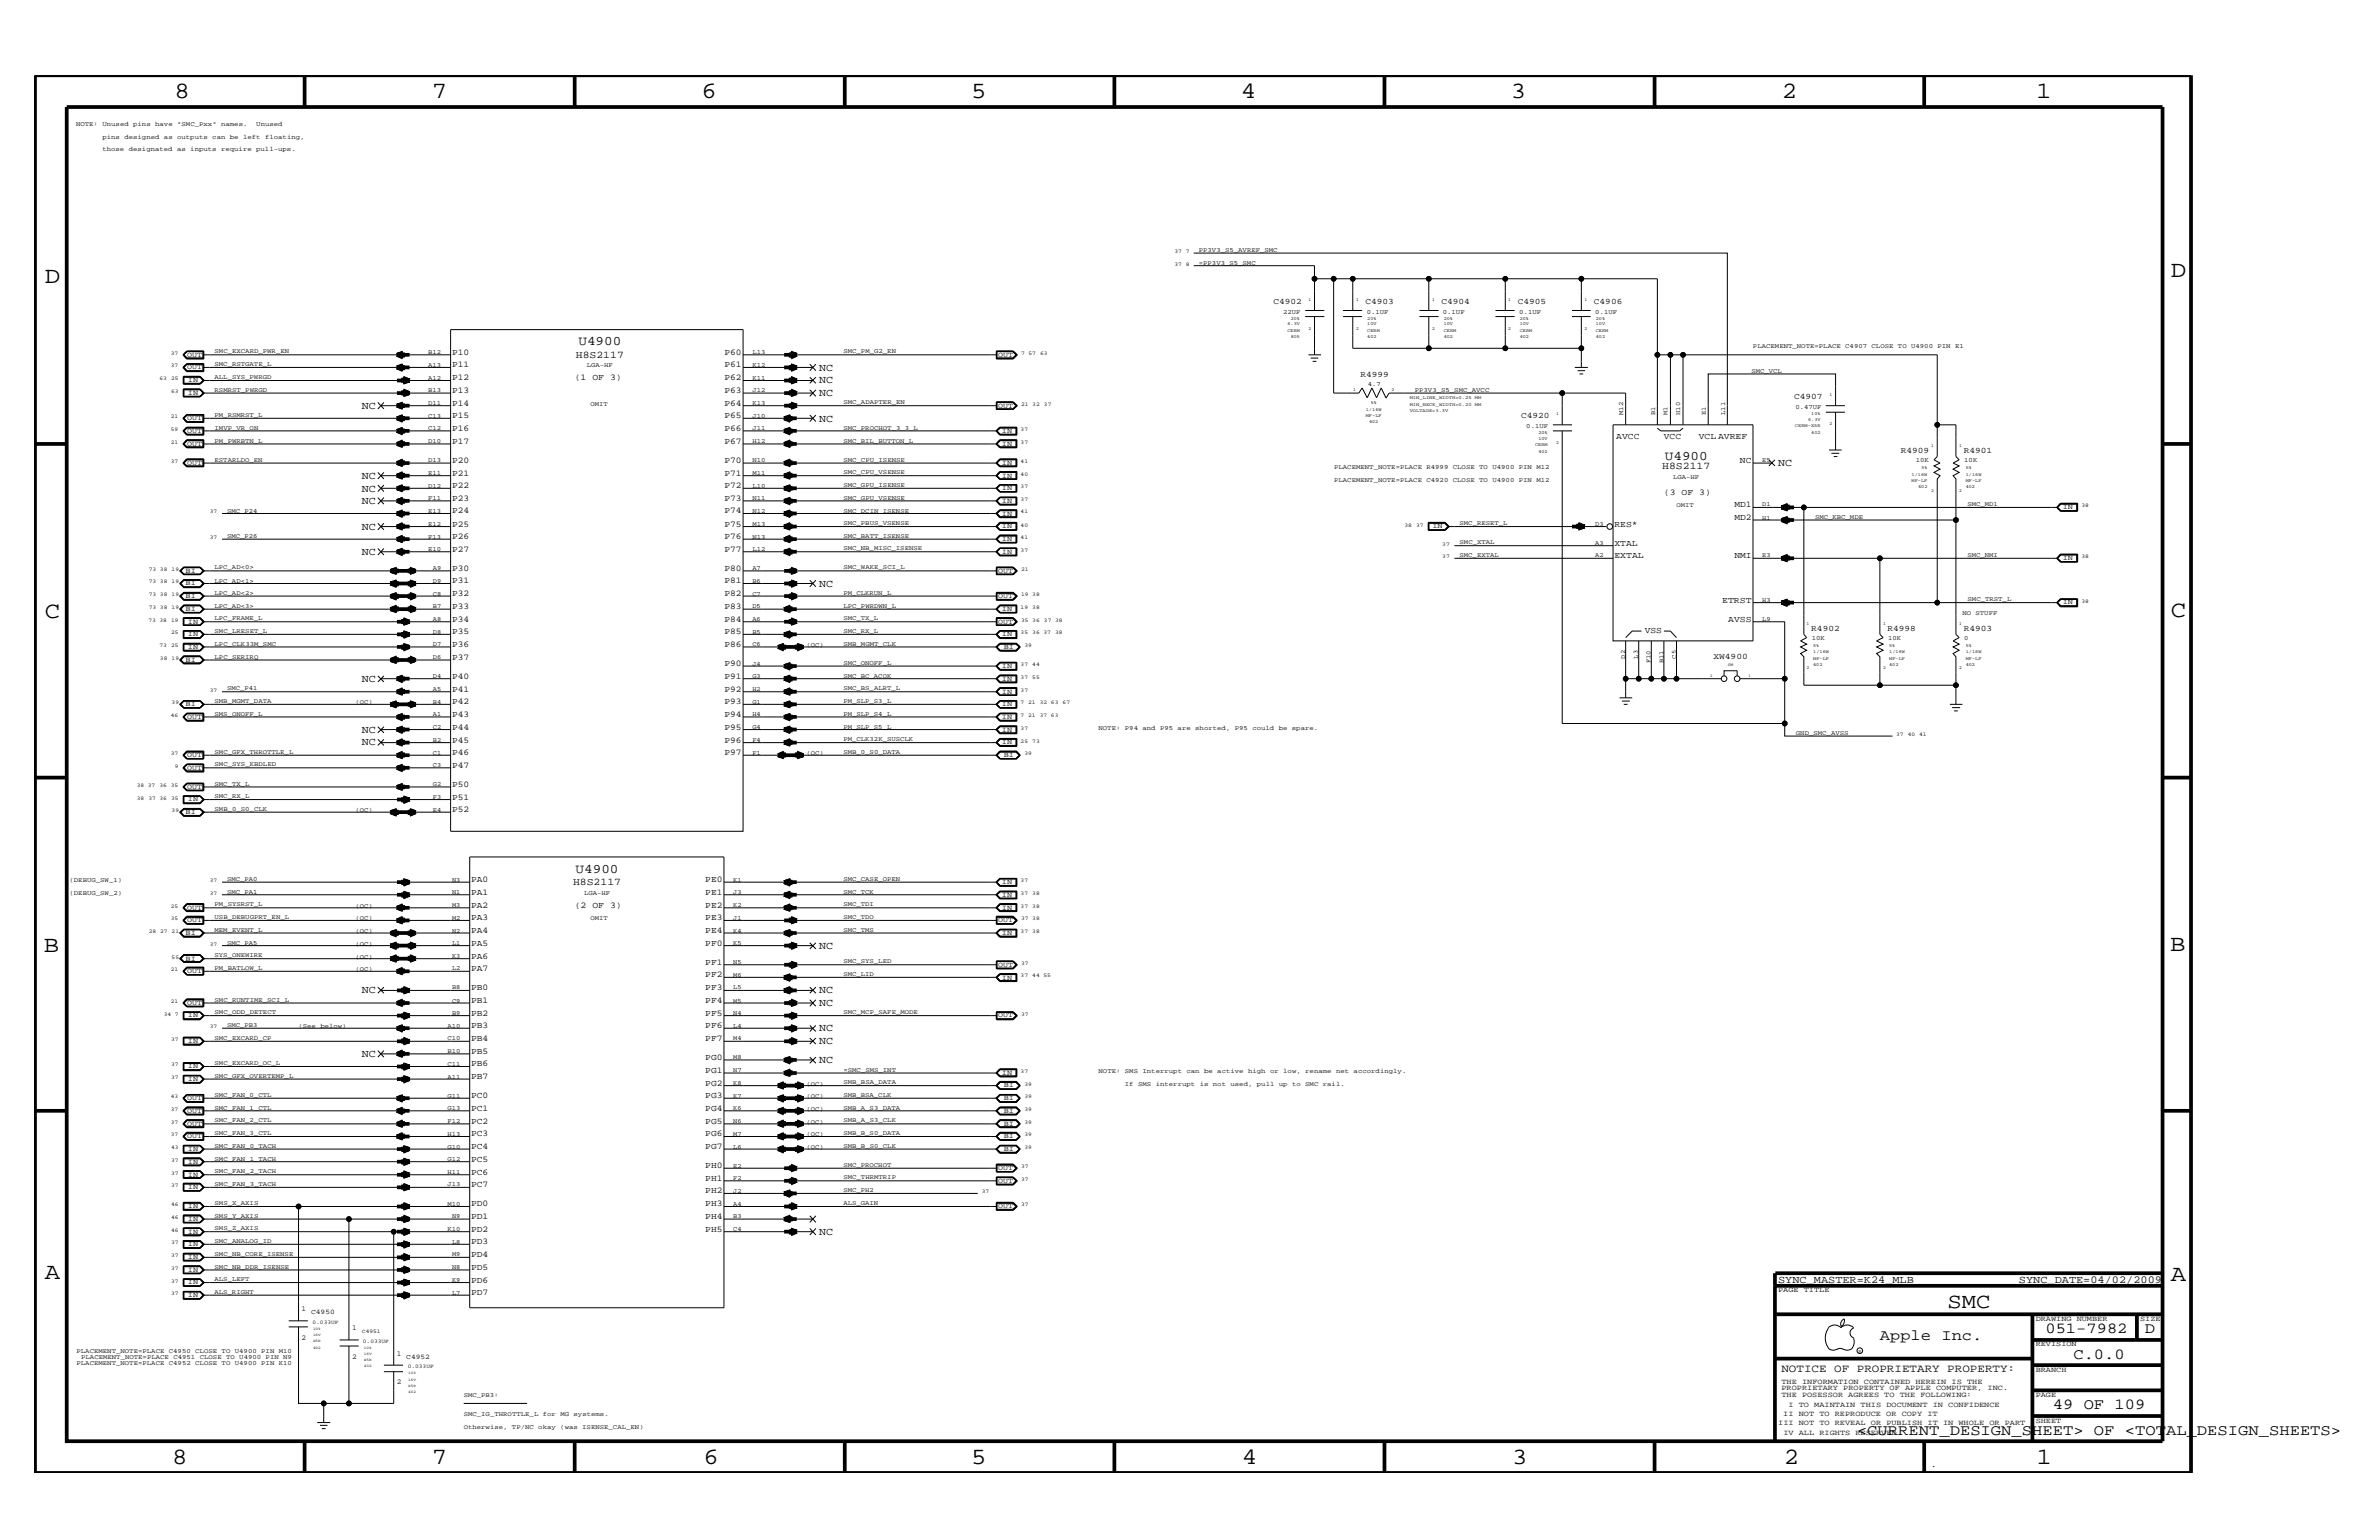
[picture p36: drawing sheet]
<svg xmlns="http://www.w3.org/2000/svg" width="432mm" height="279mm" viewBox="0 0 432 279" stroke-linecap="round" stroke-linejoin="round" font-family="sans-serif">
<defs><g id="words">
<g font-size="4.2">
<text x="31.7" y="17.8">8</text>
<text x="78.4" y="17.8">7</text>
<text x="127.3" y="17.8">6</text>
<text x="176.3" y="17.8">5</text>
<text x="225.2" y="17.8">4</text>
<text x="274.2" y="17.8">3</text>
<text x="323.4" y="17.8">2</text>
<text x="369.6" y="17.8">1</text>
<text x="8.1" y="51.3">D</text>
<text x="394" y="50.3">D</text>
<text x="8.1" y="112.1">C</text>
<text x="394" y="111.9">C</text>
<text x="8" y="172.7">B</text>
<text x="393.9" y="172.5">B</text>
<text x="8.1" y="232">A</text>
<text x="394" y="232.4">A</text>
<text x="31.2" y="265.6">8</text>
<text x="78.4" y="265.6">7</text>
<text x="127.7" y="265.6">6</text>
<text x="176.3" y="265.6">5</text>
<text x="225.4" y="265.6">4</text>
<text x="274.5" y="265.6">3</text>
<text x="323.8" y="265.6">2</text>
<text x="369.7" y="265.6">1</text>
</g>
<text font-size="3.9" x="353.5" y="237.3">SMC</text>
<g font-size="2.8">
<text x="341.2" y="243.1">Apple Inc.</text>
<text x="371.3" y="241.9">051-7982</text>
<text x="389.3" y="241.9">D</text>
<text x="376.3" y="246.5">C.0.0</text>
<text x="372.6" y="255.7">49 OF 109</text>
<text x="337.1" y="260.4">&lt;CURRENT_DESIGN_SHEET&gt; OF &lt;TOTAL_DESIGN_SHEETS&gt;</text>
</g>
<g font-size="2.4">
<text x="105" y="62.7">U4900</text>
<text x="302.2" y="83.4">U4900</text>
<text x="104.5" y="158.4">U4900</text>
</g>
<text font-size="2" x="323.3" y="248.9">NOTICE OF PROPRIETARY PROPERTY:</text>
<g font-size="1.9">
<text x="104.5" y="65">H8S2117</text>
<text x="148.7" y="67.3">NC</text>
<text x="148.7" y="69.5">NC</text>
<text x="148.7" y="71.9">NC</text>
<text x="65.7" y="74.2">NC</text>
<text x="148.7" y="76.5">NC</text>
<text x="65.7" y="86.9">NC</text>
<text x="65.7" y="89.2">NC</text>
<text x="301.7" y="85.1">H8S2117</text>
<text x="322.7" y="84.5">NC</text>
<text x="65.7" y="91.5">NC</text>
<text x="65.7" y="96.1">NC</text>
<text x="65.7" y="100.7">NC</text>
<text x="148.7" y="106.5">NC</text>
<text x="65.7" y="123.7">NC</text>
<text x="65.7" y="133">NC</text>
<text x="65.7" y="135.2">NC</text>
<text x="104" y="160.6">H8S2117</text>
<text x="148.7" y="172.2">NC</text>
<text x="65.7" y="180.2">NC</text>
<text x="148.7" y="180.2">NC</text>
<text x="148.7" y="182.6">NC</text>
<text x="65.7" y="191.8">NC</text>
<text x="148.7" y="187.1">NC</text>
<text x="148.7" y="189.4">NC</text>
<text x="148.7" y="192.9">NC</text>
<text x="148.7" y="224.1">NC</text>
<text x="322.7" y="232.7">SYNC_MASTER=K24_MLB</text>
<text x="366.4" y="232.7">SYNC_DATE=04/02/2009</text>
</g>
<g font-size="1.6">
<text x="82" y="64.4">P10</text>
<text x="131.5" y="64.4">P60</text>
<text x="82" y="71.3">P13</text>
<text x="82" y="66.7">P11</text>
<text x="82" y="69">P12</text>
<text x="104.3" y="69">(1 OF 3)</text>
<text x="131.5" y="66.7">P61</text>
<text x="131.5" y="69">P62</text>
<text x="131.5" y="71.3">P63</text>
<text x="82" y="73.6">P14</text>
<text x="82" y="75.9">P15</text>
<text x="131.5" y="73.6">P64</text>
<text x="131.5" y="75.9">P65</text>
<text x="82" y="78.2">P16</text>
<text x="82" y="80.5">P17</text>
<text x="131.5" y="78.2">P66</text>
<text x="131.5" y="80.5">P67</text>
<text x="293.4" y="79.6">AVCC</text>
<text x="302" y="79.6">VCC</text>
<text x="308.4" y="79.6">VCL AVREF</text>
<text x="82" y="84">P20</text>
<text x="82" y="86.3">P21</text>
<text x="82" y="88.6">P22</text>
<text x="131.5" y="84">P70</text>
<text x="131.5" y="86.3">P71</text>
<text x="131.5" y="88.6">P72</text>
<text x="302" y="89.8">(3 OF 3)</text>
<text x="315.8" y="84">NC</text>
<text x="82" y="90.9">P23</text>
<text x="82" y="93.2">P24</text>
<text x="82" y="95.5">P25</text>
<text x="131.5" y="90.9">P73</text>
<text x="131.5" y="93.2">P74</text>
<text x="131.5" y="95.5">P75</text>
<text x="293" y="95.5">RES*</text>
<text x="314.8" y="94.3">MD2</text>
<text x="314.8" y="92.1">MD1</text>
<text x="82" y="97.8">P26</text>
<text x="82" y="100.1">P27</text>
<text x="131.5" y="97.8">P76</text>
<text x="131.5" y="100.1">P77</text>
<text x="293" y="101.3">EXTAL</text>
<text x="293" y="99">XTAL</text>
<text x="314.8" y="101.3">NMI</text>
<text x="82" y="103.6">P30</text>
<text x="82" y="105.9">P31</text>
<text x="131.5" y="103.6">P80</text>
<text x="131.5" y="105.9">P81</text>
<text x="82" y="108.1">P32</text>
<text x="82" y="110.5">P33</text>
<text x="82" y="112.8">P34</text>
<text x="131.5" y="112.8">P84</text>
<text x="131.5" y="110.5">P83</text>
<text x="131.5" y="108.1">P82</text>
<text x="312.6" y="109.3">ETRST</text>
<text x="313.7" y="112.8">AVSS</text>
<text x="82" y="117.4">P36</text>
<text x="82" y="119.7">P37</text>
<text x="82" y="115.1">P35</text>
<text x="131.5" y="115.1">P85</text>
<text x="131.5" y="117.4">P86</text>
<text x="298.5" y="114.8">VSS</text>
<text x="82" y="123.1">P40</text>
<text x="82" y="125.5">P41</text>
<text x="131.5" y="120.8">P90</text>
<text x="131.5" y="123.1">P91</text>
<text x="131.5" y="125.5">P92</text>
<text x="82" y="127.8">P42</text>
<text x="82" y="130.1">P43</text>
<text x="131.5" y="127.8">P93</text>
<text x="131.5" y="130.1">P94</text>
<text x="82" y="132.4">P44</text>
<text x="82" y="134.7">P45</text>
<text x="82" y="137">P46</text>
<text x="131.5" y="132.4">P95</text>
<text x="131.5" y="134.7">P96</text>
<text x="131.5" y="137">P97</text>
<text x="82" y="139.3">P47</text>
<text x="82" y="142.8">P50</text>
<text x="82" y="145.1">P51</text>
<text x="82" y="147.3">P52</text>
<text x="85.5" y="160">PA0</text>
<text x="128" y="160">PE0</text>
<text x="85.5" y="162.3">PA1</text>
<text x="85.5" y="164.7">PA2</text>
<text x="85.5" y="167">PA3</text>
<text x="104.3" y="164.7">(2 OF 3)</text>
<text x="128" y="162.3">PE1</text>
<text x="128" y="164.7">PE2</text>
<text x="128" y="167">PE3</text>
<text x="85.5" y="171.6">PA5</text>
<text x="85.5" y="169.3">PA4</text>
<text x="85.5" y="173.9">PA6</text>
<text x="128" y="169.3">PE4</text>
<text x="128" y="171.6">PF0</text>
<text x="85.5" y="176.2">PA7</text>
<text x="85.5" y="179.7">PB0</text>
<text x="128" y="175">PF1</text>
<text x="128" y="177.3">PF2</text>
<text x="128" y="179.7">PF3</text>
<text x="85.5" y="182">PB1</text>
<text x="85.5" y="184.3">PB2</text>
<text x="128" y="182">PF4</text>
<text x="128" y="184.3">PF5</text>
<text x="85.5" y="186.5">PB3</text>
<text x="85.5" y="188.9">PB4</text>
<text x="85.5" y="191.2">PB5</text>
<text x="128" y="186.5">PF6</text>
<text x="128" y="188.9">PF7</text>
<text x="85.5" y="193.5">PB6</text>
<text x="85.5" y="195.8">PB7</text>
<text x="128" y="192.3">PG0</text>
<text x="128" y="194.7">PG1</text>
<text x="128" y="197">PG2</text>
<text x="85.5" y="199.2">PC0</text>
<text x="85.5" y="201.5">PC1</text>
<text x="85.5" y="203.9">PC2</text>
<text x="128" y="199.2">PG3</text>
<text x="128" y="201.5">PG4</text>
<text x="128" y="203.9">PG5</text>
<text x="85.5" y="206.2">PC3</text>
<text x="85.5" y="208.5">PC4</text>
<text x="128" y="206.2">PG6</text>
<text x="128" y="208.5">PG7</text>
<text x="85.5" y="210.8">PC5</text>
<text x="85.5" y="213.1">PC6</text>
<text x="85.5" y="215.4">PC7</text>
<text x="128" y="211.9">PH0</text>
<text x="128" y="214.2">PH1</text>
<text x="85.5" y="218.9">PD0</text>
<text x="85.5" y="221.2">PD1</text>
<text x="128" y="216.5">PH2</text>
<text x="128" y="218.9">PH3</text>
<text x="128" y="221.2">PH4</text>
<text x="85.5" y="223.5">PD2</text>
<text x="85.5" y="225.7">PD3</text>
<text x="128" y="223.5">PH5</text>
<text x="85.5" y="228.1">PD4</text>
<text x="85.5" y="230.4">PD5</text>
<text x="85.5" y="232.7">PD6</text>
<text x="85.5" y="235">PD7</text>
<text x="350.4" y="266.1">.</text>
</g>
<g font-size="1.5">
<text x="231.1" y="55.1">C4902</text>
<text x="247.8" y="55.1">C4903</text>
<text x="261.6" y="55.1">C4904</text>
<text x="275.5" y="55.1">C4905</text>
<text x="289.3" y="55.1">C4906</text>
<text x="246.9" y="68.4">R4999</text>
<text x="276.1" y="75.9">C4920</text>
<text x="325.6" y="72.4">C4907</text>
<text x="345" y="82.2">R4909</text>
<text x="356.4" y="82.2">R4901</text>
<text x="311" y="119.6">XW4900</text>
<text x="328.8" y="114.4">R4902</text>
<text x="342.6" y="114.4">R4998</text>
<text x="356.4" y="114.4">R4903</text>
</g>
<g font-size="1.4">
<text x="34" y="64.7">OUT</text>
<text x="181.2" y="64.7">OUT</text>
<text x="34" y="67">OUT</text>
<text x="34.1" y="71.7">IN</text>
<text x="34.1" y="69.4">IN</text>
<text x="34" y="76.2">OUT</text>
<text x="181.2" y="73.9">OUT</text>
<text x="34" y="80.9">OUT</text>
<text x="34" y="78.6">OUT</text>
<text x="181.9" y="80.9">IN</text>
<text x="181.9" y="78.6">IN</text>
<text x="34" y="84.4">OUT</text>
<text x="181.9" y="84.4">IN</text>
<text x="181.9" y="86.6">IN</text>
<text x="181.9" y="88.9">IN</text>
<text x="181.9" y="91.2">IN</text>
<text x="181.9" y="93.6">IN</text>
<text x="181.9" y="95.9">IN</text>
<text x="260" y="95.9">IN</text>
<text x="374.4" y="92.4">IN</text>
<text x="181.9" y="98.2">IN</text>
<text x="181.9" y="100.4">IN</text>
<text x="374.4" y="101.6">IN</text>
<text x="33.7" y="103.9">BI</text>
<text x="33.7" y="106.2">BI</text>
<text x="181.2" y="103.9">OUT</text>
<text x="33.7" y="108.6">BI</text>
<text x="33.7" y="110.9">BI</text>
<text x="34.1" y="113.1">IN</text>
<text x="181.2" y="113.1">OUT</text>
<text x="181.2" y="108.6">OUT</text>
<text x="181.9" y="110.9">IN</text>
<text x="374.4" y="109.7">IN</text>
<text x="34.1" y="115.4">IN</text>
<text x="34.1" y="117.7">IN</text>
<text x="181.9" y="115.4">IN</text>
<text x="182.2" y="117.7">BI</text>
<text x="33.7" y="120.1">BI</text>
<text x="181.9" y="121.2">IN</text>
<text x="181.9" y="125.8">IN</text>
<text x="181.9" y="123.6">IN</text>
<text x="33.7" y="128.1">BI</text>
<text x="34" y="130.4">OUT</text>
<text x="181.9" y="128.1">IN</text>
<text x="181.9" y="130.4">IN</text>
<text x="34" y="137.4">OUT</text>
<text x="181.9" y="132.8">IN</text>
<text x="181.9" y="135.1">IN</text>
<text x="182.2" y="137.4">BI</text>
<text x="34" y="143.1">OUT</text>
<text x="34" y="139.6">OUT</text>
<text x="33.7" y="147.8">BI</text>
<text x="34.1" y="145.4">IN</text>
<text x="181.9" y="160.4">IN</text>
<text x="34" y="167.3">OUT</text>
<text x="34" y="165">OUT</text>
<text x="181.2" y="167.3">OUT</text>
<text x="181.9" y="162.8">IN</text>
<text x="181.9" y="165">IN</text>
<text x="33.7" y="169.6">BI</text>
<text x="181.9" y="169.6">IN</text>
<text x="33.7" y="174.3">BI</text>
<text x="34" y="176.6">OUT</text>
<text x="181.2" y="175.4">OUT</text>
<text x="181.9" y="177.7">IN</text>
<text x="34" y="182.3">OUT</text>
<text x="34.1" y="184.6">IN</text>
<text x="181.2" y="184.6">OUT</text>
<text x="34.1" y="189.3">IN</text>
<text x="34.1" y="193.8">IN</text>
<text x="34.1" y="196.1">IN</text>
<text x="181.9" y="195">IN</text>
<text x="182.2" y="197.3">BI</text>
<text x="34" y="199.6">OUT</text>
<text x="34" y="201.9">OUT</text>
<text x="182.2" y="199.6">BI</text>
<text x="182.2" y="201.9">BI</text>
<text x="34" y="204.2">OUT</text>
<text x="34" y="206.5">OUT</text>
<text x="34.1" y="208.8">IN</text>
<text x="182.2" y="204.2">BI</text>
<text x="182.2" y="206.5">BI</text>
<text x="182.2" y="208.8">BI</text>
<text x="34.1" y="215.8">IN</text>
<text x="34.1" y="213.5">IN</text>
<text x="34.1" y="211.1">IN</text>
<text x="181.2" y="212.3">OUT</text>
<text x="181.2" y="214.6">OUT</text>
<text x="34.1" y="219.2">IN</text>
<text x="34.1" y="221.5">IN</text>
<text x="181.2" y="219.2">OUT</text>
<text x="34.1" y="223.8">IN</text>
<text x="34.1" y="226.1">IN</text>
<text x="34.1" y="228.5">IN</text>
<text x="34.1" y="233">IN</text>
<text x="34.1" y="230.7">IN</text>
<text x="34.1" y="235.3">IN</text>
<text x="54.7" y="237.9">1</text>
<text x="322.7" y="234.4">PAGE TITLE</text>
<text x="369.5" y="239.6">DRAWING NUMBER</text>
<text x="388.5" y="239.6">SIZE</text>
<text x="54.7" y="243.1">2</text>
<text x="63.9" y="241.3">1</text>
<text x="72.1" y="246">1</text>
<text x="369.5" y="244.2">REVISION</text>
<text x="63.9" y="246.5">2</text>
<text x="72.1" y="251.1">2</text>
<text x="323.3" y="251.1">THE INFORMATION CONTAINED HEREIN IS THE</text>
<text x="369.5" y="248.9">BRANCH</text>
<text x="323.3" y="253.4">THE POSESSOR AGREES TO THE FOLLOWING:</text>
<text x="323.3" y="252.3">PROPRIETARY PROPERTY OF APPLE COMPUTER, INC.</text>
<text x="323.7" y="256.9">II NOT TO REPRODUCE OR COPY IT</text>
<text x="324.6" y="255.2">I TO MAINTAIN THIS DOCUMENT IN CONFIDENCE</text>
<text x="369.5" y="253.4">PAGE</text>
<text x="322.7" y="258.6">III NOT TO REVEAL OR PUBLISH IT IN WHOLE OR PART</text>
<text x="323.7" y="260.4">IV ALL RIGHTS RESERVED</text>
<text x="369.5" y="258.1">SHEET</text>
</g>
<g font-size="1.3">
<text x="56.5" y="238.4">C4950</text>
<text x="73.7" y="246.5">C4952</text>
</g>
<g font-size="1.2">
<text x="13.8" y="22.9">NOTE: Unused pins have &quot;SMC_Pxx&quot; names.</text>
<text x="46.5" y="22.9">Unused</text>
<text x="18.6" y="27.5">those designated as inputs require pull-ups.</text>
<text x="18.6" y="25.2">pins designed as outputs can be left floating,</text>
<text x="217.6" y="45.7">PP3V3_S5_AVREF_SMC</text>
<text x="217.6" y="48">=PP3V3_S5_SMC</text>
<text x="232.9" y="56.9">22UF</text>
<text x="248.1" y="56.9">0.1UF</text>
<text x="261.9" y="56.9">0.1UF</text>
<text x="275.8" y="56.9">0.1UF</text>
<text x="289.6" y="56.9">0.1UF</text>
<text x="38.9" y="64.1">SMC_EXCARD_PWR_EN</text>
<text x="77.7" y="64.3">B12</text>
<text x="136.6" y="64.3">L13</text>
<text x="153.1" y="64.1">SMC_PM_G2_EN</text>
<text x="318.2" y="63.2">PLACEMENT_NOTE=PLACE C4907 CLOSE TO U4900 PIN E1</text>
<text x="38.9" y="68.8">ALL_SYS_PWRGD</text>
<text x="38.9" y="71.1">RSMRST_PWRGD</text>
<text x="38.9" y="66.5">SMC_RSTGATE_L</text>
<text x="77.7" y="66.6">A13</text>
<text x="77.7" y="68.9">A12</text>
<text x="77.7" y="71.1">B13</text>
<text x="106.5" y="66.7">LGA-HF</text>
<text x="136.6" y="66.6">K12</text>
<text x="136.6" y="68.9">K11</text>
<text x="136.6" y="71.1">J12</text>
<text x="248.2" y="70">4.7</text>
<text x="256.8" y="71.1">PP3V3_S5_SMC_AVCC</text>
<text x="317.9" y="67.6">SMC_VCL</text>
<text x="38.9" y="75.7">PM_RSMRST_L</text>
<text x="77.7" y="73.5">D11</text>
<text x="77.7" y="75.8">C13</text>
<text x="107.2" y="73.6">OMIT</text>
<text x="136.6" y="73.5">K13</text>
<text x="136.6" y="75.8">J10</text>
<text x="153.1" y="73.3">SMC_ADAPTER_EN</text>
<text x="277" y="77.7">0.1UF</text>
<text x="294.6" y="75.3" transform="rotate(-90 294.6 75.3)">M12</text>
<text x="300.4" y="75.3" transform="rotate(-90 300.4 75.3)">B1</text>
<text x="302.7" y="75.3" transform="rotate(-90 302.7 75.3)">M1</text>
<text x="305" y="75.3" transform="rotate(-90 305 75.3)">H10</text>
<text x="309.6" y="75.3" transform="rotate(-90 309.6 75.3)">E1</text>
<text x="313.1" y="75.3" transform="rotate(-90 313.1 75.3)">L11</text>
<text x="325.9" y="74.2">0.47UF</text>
<text x="38.9" y="83.8">ESTARLDO_EN</text>
<text x="38.9" y="78">IMVP_VR_ON</text>
<text x="38.9" y="80.3">PM_PWRBTN_L</text>
<text x="77.7" y="78.1">C12</text>
<text x="77.7" y="80.4">D10</text>
<text x="77.7" y="83.8">D13</text>
<text x="136.6" y="78.1">J11</text>
<text x="136.6" y="80.4">H12</text>
<text x="136.6" y="83.8">N10</text>
<text x="153.1" y="83.8">SMC_CPU_ISENSE</text>
<text x="153.1" y="78">SMC_PROCHOT_3_3_L</text>
<text x="153.1" y="80.3">SMC_BIL_BUTTON_L</text>
<text x="319.9" y="83.8">E5</text>
<text x="347.7" y="83.8">10K</text>
<text x="356.5" y="83.8">10K</text>
<text x="77.7" y="86.1">E11</text>
<text x="77.7" y="88.5">D12</text>
<text x="136.6" y="86.1">M11</text>
<text x="136.6" y="88.5">L10</text>
<text x="153.1" y="86">SMC_CPU_VSENSE</text>
<text x="153.1" y="88.3">SMC_GPU_ISENSE</text>
<text x="242.1" y="85.1">PLACEMENT_NOTE=PLACE R4999 CLOSE TO U4900 PIN M12</text>
<text x="242.1" y="87.4">PLACEMENT_NOTE=PLACE C4920 CLOSE TO U4900 PIN M12</text>
<text x="303.7" y="86.9">LGA-HF</text>
<text x="41.2" y="93">SMC_P24</text>
<text x="77.7" y="90.8">F11</text>
<text x="77.7" y="93.1">E13</text>
<text x="77.7" y="95.4">E12</text>
<text x="136.6" y="90.8">N11</text>
<text x="136.6" y="93.1">N12</text>
<text x="136.6" y="95.4">M13</text>
<text x="153.1" y="95.3">SMC_PBUS_VSENSE</text>
<text x="153.1" y="93">SMC_DCIN_ISENSE</text>
<text x="153.1" y="90.7">SMC_GPU_VSENSE</text>
<text x="264.9" y="95.3">SMC_RESET_L</text>
<text x="289.6" y="95.4">D3</text>
<text x="304.3" y="92.1">OMIT</text>
<text x="319.9" y="91.9">D1</text>
<text x="319.9" y="94.3">H1</text>
<text x="329.4" y="94.1">SMC_KBC_MDE</text>
<text x="357.1" y="91.8">SMC_MD1</text>
<text x="41.2" y="97.6">SMC_P26</text>
<text x="77.7" y="97.7">F13</text>
<text x="77.7" y="100">E10</text>
<text x="136.6" y="97.7">N13</text>
<text x="136.6" y="100">L12</text>
<text x="153.1" y="97.6">SMC_BATT_ISENSE</text>
<text x="153.1" y="99.9">SMC_NB_MISC_ISENSE</text>
<text x="264.9" y="98.7">SMC_XTAL</text>
<text x="264.9" y="101">SMC_EXTAL</text>
<text x="289.6" y="98.8">A3</text>
<text x="289.6" y="101.1">A2</text>
<text x="319.9" y="101.1">E3</text>
<text x="357.1" y="101">SMC_NMI</text>
<text x="38.9" y="108">LPC_AD&lt;2&gt;</text>
<text x="38.9" y="105.7">LPC_AD&lt;1&gt;</text>
<text x="38.9" y="103.3">LPC_AD&lt;0&gt;</text>
<text x="78.6" y="103.5">A9</text>
<text x="78.6" y="105.8">D9</text>
<text x="136.6" y="103.5">A7</text>
<text x="136.6" y="105.8">B6</text>
<text x="153.1" y="103.3">SMC_WAKE_SCI_L</text>
<text x="153.1" y="108">PM_CLKRUN_L</text>
<text x="38.9" y="112.6">LPC_FRAME_L</text>
<text x="38.9" y="110.3">LPC_AD&lt;3&gt;</text>
<text x="78.6" y="108.1">C8</text>
<text x="78.6" y="110.3">B7</text>
<text x="78.6" y="112.7">A8</text>
<text x="136.6" y="108.1">C7</text>
<text x="136.6" y="110.3">D5</text>
<text x="136.6" y="112.7">A6</text>
<text x="153.1" y="110.3">LPC_PWRDWN_L</text>
<text x="153.1" y="112.6">SMC_TX_L</text>
<text x="319.9" y="112.7">L9</text>
<text x="319.9" y="109.2">H3</text>
<text x="356.2" y="111.6">NO STUFF</text>
<text x="357.1" y="109.1">SMC_TRST_L</text>
<text x="38.9" y="119.5">LPC_SERIRQ</text>
<text x="38.9" y="114.8">SMC_LRESET_L</text>
<text x="38.9" y="117.2">LPC_CLK33M_SMC</text>
<text x="78.6" y="115">D8</text>
<text x="78.6" y="117.3">D7</text>
<text x="78.6" y="119.6">D6</text>
<text x="136.6" y="115">B5</text>
<text x="136.6" y="117.3">C6</text>
<text x="146.4" y="117.4">(OC)</text>
<text x="153.1" y="114.8">SMC_RX_L</text>
<text x="153.1" y="117.2">SMB_MGMT_CLK</text>
<text x="295" y="119.5" transform="rotate(-90 295 119.5)">D2</text>
<text x="297.3" y="119.5" transform="rotate(-90 297.3 119.5)">L3</text>
<text x="304.2" y="119.5" transform="rotate(-90 304.2 119.5)">C5</text>
<text x="328.8" y="116.1">10K</text>
<text x="342.7" y="116.1">10K</text>
<text x="356.5" y="116.1">0</text>
<text x="41.2" y="125.3">SMC_P41</text>
<text x="78.6" y="123">D4</text>
<text x="78.6" y="125.3">A5</text>
<text x="136.6" y="120.8">J4</text>
<text x="136.6" y="123">G3</text>
<text x="136.6" y="125.3">H2</text>
<text x="153.1" y="125.3">SMC_BS_ALRT_L</text>
<text x="153.1" y="123">SMC_BC_ACOK</text>
<text x="153.1" y="120.7">SMC_ONOFF_L</text>
<text x="299.6" y="120.3" transform="rotate(-90 299.6 120.3)">F10</text>
<text x="301.9" y="120.3" transform="rotate(-90 301.9 120.3)">B11</text>
<text x="38.9" y="129.8">SMS_ONOFF_L</text>
<text x="38.9" y="127.5">SMB_MGMT_DATA</text>
<text x="64.5" y="127.8">(OC)</text>
<text x="78.6" y="127.7">B4</text>
<text x="78.6" y="130">A1</text>
<text x="136.6" y="127.7">G1</text>
<text x="136.6" y="130">H4</text>
<text x="153.1" y="127.5">PM_SLP_S3_L</text>
<text x="153.1" y="129.8">PM_SLP_S4_L</text>
<text x="38.9" y="136.8">SMC_GFX_THROTTLE_L</text>
<text x="78.6" y="132.3">C2</text>
<text x="78.6" y="134.6">B2</text>
<text x="78.6" y="136.9">C1</text>
<text x="136.6" y="132.3">G4</text>
<text x="136.6" y="134.6">F4</text>
<text x="136.6" y="136.9">F1</text>
<text x="146.4" y="137">(OC)</text>
<text x="153.1" y="132.2">PM_SLP_S5_L</text>
<text x="153.1" y="136.8">SMB_0_S0_DATA</text>
<text x="153.1" y="134.5">PM_CLK32K_SUSCLK</text>
<text x="199.4" y="132.4">NOTE: P94 and P95 are shorted, P95 could be spare.</text>
<text x="326" y="133.3">GND_SMC_AVSS</text>
<text x="38.9" y="142.5">SMC_TX_L</text>
<text x="38.9" y="139.1">SMC_SYS_KBDLED</text>
<text x="78.6" y="139.2">C3</text>
<text x="78.6" y="142.7">G2</text>
<text x="38.9" y="147.2">SMB_0_S0_CLK</text>
<text x="38.9" y="144.8">SMC_RX_L</text>
<text x="64.5" y="147.3">(OC)</text>
<text x="78.6" y="145">F3</text>
<text x="78.6" y="147.3">E4</text>
<text x="12.6" y="160">(DEBUG_SW_1)</text>
<text x="41.2" y="159.8">SMC_PA0</text>
<text x="82" y="160">N3</text>
<text x="133.1" y="160">K1</text>
<text x="153.1" y="159.8">SMC_CASE_OPEN</text>
<text x="12.6" y="162.3">(DEBUG_SW_2)</text>
<text x="38.9" y="166.7">USB_DEBUGPRT_EN_L</text>
<text x="38.9" y="164.5">PM_SYSRST_L</text>
<text x="41.2" y="162.2">SMC_PA1</text>
<text x="64.5" y="167">(OC)</text>
<text x="64.5" y="164.7">(OC)</text>
<text x="82" y="162.2">N1</text>
<text x="82" y="164.5">M3</text>
<text x="82" y="166.9">M2</text>
<text x="106" y="162.3">LGA-HF</text>
<text x="107.2" y="167">OMIT</text>
<text x="133.1" y="162.2">J3</text>
<text x="133.1" y="164.5">K2</text>
<text x="133.1" y="166.9">J1</text>
<text x="153.1" y="166.7">SMC_TDO</text>
<text x="153.1" y="162.2">SMC_TCK</text>
<text x="153.1" y="164.5">SMC_TDI</text>
<text x="38.9" y="169">MEM_EVENT_L</text>
<text x="38.9" y="173.7">SYS_ONEWIRE</text>
<text x="41.2" y="171.4">SMC_PA5</text>
<text x="64.5" y="169.3">(OC)</text>
<text x="64.5" y="171.6">(OC)</text>
<text x="64.5" y="173.9">(OC)</text>
<text x="82" y="169.2">N2</text>
<text x="82" y="171.5">L1</text>
<text x="82" y="173.8">K3</text>
<text x="133.1" y="169.2">K4</text>
<text x="133.1" y="171.5">K5</text>
<text x="153.1" y="169">SMC_TMS</text>
<text x="38.9" y="176">PM_BATLOW_L</text>
<text x="64.5" y="176.2">(OC)</text>
<text x="82" y="176.1">L2</text>
<text x="82" y="179.5">B8</text>
<text x="133.1" y="174.9">N5</text>
<text x="133.1" y="177.2">M6</text>
<text x="133.1" y="179.5">L5</text>
<text x="153.1" y="177.2">SMC_LID</text>
<text x="153.1" y="174.8">SMC_SYS_LED</text>
<text x="38.9" y="181.7">SMC_RUNTIME_SCI_L</text>
<text x="38.9" y="184">SMC_ODD_DETECT</text>
<text x="82" y="181.9">C9</text>
<text x="82" y="184.2">B9</text>
<text x="133.1" y="181.9">M5</text>
<text x="133.1" y="184.2">N4</text>
<text x="153.1" y="184">SMC_MCP_SAFE_MODE</text>
<text x="38.9" y="188.7">SMC_EXCARD_CP</text>
<text x="41.2" y="186.4">SMC_PB3</text>
<text x="54.2" y="186.5">(See below)</text>
<text x="81.2" y="186.5">A10</text>
<text x="81.2" y="188.8">C10</text>
<text x="81.2" y="191">B10</text>
<text x="133.1" y="186.5">L4</text>
<text x="133.1" y="188.8">M4</text>
<text x="38.9" y="193.2">SMC_EXCARD_OC_L</text>
<text x="38.9" y="195.6">SMC_GFX_OVERTEMP_L</text>
<text x="81.2" y="193.4">C11</text>
<text x="81.2" y="195.7">A11</text>
<text x="133.1" y="192.2">M8</text>
<text x="133.1" y="194.5">N7</text>
<text x="133.1" y="196.9">K8</text>
<text x="146.4" y="197">(OC)</text>
<text x="153.1" y="196.7">SMB_BSA_DATA</text>
<text x="153.1" y="194.4">=SMC_SMS_INT</text>
<text x="199.4" y="194.7">NOTE: SMS Interrupt can be active high or low, rename net accordingly.</text>
<text x="204.2" y="197">If SMS interrupt is not used, pull up to SMC rail.</text>
<text x="38.9" y="203.7">SMC_FAN_2_CTL</text>
<text x="38.9" y="201.4">SMC_FAN_1_CTL</text>
<text x="38.9" y="199">SMC_FAN_0_CTL</text>
<text x="81.2" y="199.2">G11</text>
<text x="81.2" y="201.5">G13</text>
<text x="81.2" y="203.7">F12</text>
<text x="133.1" y="199.2">K7</text>
<text x="133.1" y="201.5">K6</text>
<text x="133.1" y="203.7">N6</text>
<text x="146.4" y="199.2">(OC)</text>
<text x="146.4" y="203.9">(OC)</text>
<text x="146.4" y="201.5">(OC)</text>
<text x="153.1" y="203.7">SMB_A_S3_CLK</text>
<text x="153.1" y="201.4">SMB_A_S3_DATA</text>
<text x="153.1" y="199">SMB_BSA_CLK</text>
<text x="38.9" y="205.9">SMC_FAN_3_CTL</text>
<text x="38.9" y="208.2">SMC_FAN_0_TACH</text>
<text x="81.2" y="206">H13</text>
<text x="81.2" y="208.4">G10</text>
<text x="133.1" y="206">M7</text>
<text x="133.1" y="208.4">L6</text>
<text x="146.4" y="206.2">(OC)</text>
<text x="146.4" y="208.5">(OC)</text>
<text x="153.1" y="208.2">SMB_B_S0_CLK</text>
<text x="153.1" y="205.9">SMB_B_S0_DATA</text>
<text x="38.9" y="210.6">SMC_FAN_1_TACH</text>
<text x="38.9" y="215.2">SMC_FAN_3_TACH</text>
<text x="38.9" y="212.9">SMC_FAN_2_TACH</text>
<text x="81.2" y="210.7">G12</text>
<text x="81.2" y="213">H11</text>
<text x="81.2" y="215.3">J13</text>
<text x="133.1" y="211.9">E2</text>
<text x="133.1" y="214.2">F2</text>
<text x="153.1" y="211.7">SMC_PROCHOT</text>
<text x="153.1" y="214">SMC_THRMTRIP</text>
<text x="38.9" y="220.9">SMS_Y_AXIS</text>
<text x="38.9" y="218.6">SMS_X_AXIS</text>
<text x="81.2" y="218.7">M10</text>
<text x="82" y="221">N9</text>
<text x="133.1" y="216.4">J2</text>
<text x="133.1" y="218.7">A4</text>
<text x="133.1" y="221">B3</text>
<text x="153.1" y="216.4">SMC_PH2</text>
<text x="153.1" y="218.6">ALS_GAIN</text>
<text x="38.9" y="227.9">SMC_NB_CORE_ISENSE</text>
<text x="38.9" y="225.6">SMC_ANALOG_ID</text>
<text x="38.9" y="223.2">SMS_Z_AXIS</text>
<text x="81.2" y="223.4">K10</text>
<text x="82" y="225.7">L8</text>
<text x="82" y="228">M9</text>
<text x="133.1" y="223.4">C4</text>
<text x="38.9" y="232.4">ALS_LEFT</text>
<text x="38.9" y="230.2">SMC_NB_DDR_ISENSE</text>
<text x="82" y="230.2">N8</text>
<text x="82" y="232.6">K9</text>
<text x="38.9" y="234.8">ALS_RIGHT</text>
<text x="82" y="234.9">L7</text>
<text x="13.9" y="245.4">PLACEMENT_NOTE=PLACE C4950 CLOSE TO U4900 PIN M10</text>
<text x="13.9" y="247.7">PLACEMENT_NOTE=PLACE C4952 CLOSE TO U4900 PIN K10</text>
<text x="14.7" y="246.5">PLACEMENT_NOTE=PLACE C4951 CLOSE TO U4900 PIN N9</text>
<text x="84.2" y="256.9">SMC_IG_THROTTLE_L for MG systems.</text>
<text x="84.2" y="253.4">SMC_PB3:</text>
<text x="84.2" y="259.2">Otherwise, TP/NC okay (was ISENSE_CAL_EN)</text>
</g>
<g font-size="1">
<text x="213.2" y="45.9">37 7</text>
<text x="213.2" y="48.2">37 8</text>
<text x="31" y="64.4">37</text>
<text x="185.3" y="64.4">7 57</text>
<text x="188.8" y="64.4">63</text>
<text x="29" y="69">63</text>
<text x="31" y="66.7">37</text>
<text x="31.1" y="69">25</text>
<text x="31.1" y="71.3">63</text>
<text x="31" y="75.9">21</text>
<text x="185.3" y="73.6">21 32</text>
<text x="189.5" y="73.6">37</text>
<text x="31" y="78.2">59</text>
<text x="31" y="80.5">21</text>
<text x="185.3" y="78.2">37</text>
<text x="185.3" y="80.5">37</text>
<text x="31" y="84">37</text>
<text x="185.3" y="88.6">37</text>
<text x="185.3" y="86.3">40</text>
<text x="185.3" y="84">41</text>
<text x="38.1" y="93.2">37</text>
<text x="185.3" y="95.5">40</text>
<text x="185.3" y="93.2">41</text>
<text x="185.3" y="90.9">37</text>
<text x="254.9" y="95.5">38</text>
<text x="257" y="95.5">37</text>
<text x="377.8" y="92.1">38</text>
<text x="38.1" y="97.8">37</text>
<text x="185.3" y="100.1">37</text>
<text x="185.3" y="97.8">41</text>
<text x="261.8" y="99">37</text>
<text x="261.8" y="101.3">37</text>
<text x="377.8" y="101.3">38</text>
<text x="27" y="105.9">73 38</text>
<text x="27" y="103.6">73 38</text>
<text x="31.2" y="105.9">19</text>
<text x="31.2" y="103.6">19</text>
<text x="185.3" y="103.6">21</text>
<text x="26.9" y="112.8">73 38</text>
<text x="27" y="110.5">73 38</text>
<text x="27" y="108.1">73 38</text>
<text x="31.1" y="112.8">19</text>
<text x="31.2" y="110.5">19</text>
<text x="31.2" y="108.1">19</text>
<text x="185.3" y="110.5">19</text>
<text x="185.3" y="108.1">19 38</text>
<text x="185.3" y="112.8">35 36</text>
<text x="187.4" y="110.5">38</text>
<text x="189.5" y="112.8">37 38</text>
<text x="377.8" y="109.3">38</text>
<text x="29" y="117.4">73</text>
<text x="29" y="119.7">38</text>
<text x="31.1" y="117.4">25</text>
<text x="31.1" y="115.1">25</text>
<text x="31.2" y="119.7">19</text>
<text x="185.3" y="115.1">35</text>
<text x="185.9" y="117.4">39</text>
<text x="187.4" y="115.1">36 37</text>
<text x="191.5" y="115.1">38</text>
<text x="38.1" y="125.5">37</text>
<text x="185.3" y="120.8">37</text>
<text x="185.3" y="123.1">37</text>
<text x="185.3" y="125.5">37</text>
<text x="187.4" y="120.8">44</text>
<text x="187.4" y="123.1">55</text>
<text x="31" y="130.1">46</text>
<text x="31.2" y="127.8">39</text>
<text x="185.3" y="130.1">7 21</text>
<text x="185.3" y="127.8">7 21</text>
<text x="188.7" y="130.1">37 63</text>
<text x="188.7" y="127.8">32 63</text>
<text x="192.9" y="127.8">67</text>
<text x="31" y="137">37</text>
<text x="185.3" y="134.7">25</text>
<text x="185.3" y="132.4">37</text>
<text x="185.9" y="137">39</text>
<text x="187.4" y="134.7">73</text>
<text x="344.2" y="133.5">37</text>
<text x="346.3" y="133.5">40 41</text>
<text x="24.8" y="142.8">38 37</text>
<text x="29" y="142.8">36 35</text>
<text x="31.7" y="139.3">9</text>
<text x="24.8" y="145.1">38</text>
<text x="26.9" y="145.1">37 36</text>
<text x="31.1" y="145.1">35</text>
<text x="31.2" y="147.3">39</text>
<text x="38.1" y="160">37</text>
<text x="185.3" y="160">37</text>
<text x="31" y="167">35</text>
<text x="31" y="164.7">25</text>
<text x="38.1" y="162.3">37</text>
<text x="185.3" y="164.7">37</text>
<text x="185.3" y="162.3">37</text>
<text x="185.3" y="167">37 38</text>
<text x="187.4" y="164.7">38</text>
<text x="187.4" y="162.3">38</text>
<text x="27" y="169.3">28 27</text>
<text x="31.2" y="173.9">55</text>
<text x="31.2" y="169.3">21</text>
<text x="38.1" y="171.6">37</text>
<text x="185.3" y="169.3">37</text>
<text x="187.4" y="169.3">38</text>
<text x="31" y="176.2">21</text>
<text x="185.3" y="177.3">37</text>
<text x="185.3" y="175">37</text>
<text x="187.4" y="177.3">44 55</text>
<text x="29.7" y="184.3">34 7</text>
<text x="31" y="182">21</text>
<text x="185.3" y="184.3">37</text>
<text x="31.1" y="188.9">37</text>
<text x="38.1" y="186.5">37</text>
<text x="31.1" y="193.5">37</text>
<text x="31.1" y="195.8">37</text>
<text x="185.3" y="194.7">37</text>
<text x="185.9" y="197">39</text>
<text x="31" y="203.9">37</text>
<text x="31" y="201.5">37</text>
<text x="31" y="199.2">43</text>
<text x="185.9" y="203.9">39</text>
<text x="185.9" y="201.5">39</text>
<text x="185.9" y="199.2">39</text>
<text x="31" y="206.2">37</text>
<text x="31.1" y="208.5">43</text>
<text x="185.9" y="208.5">39</text>
<text x="185.9" y="206.2">39</text>
<text x="31.1" y="210.8">37</text>
<text x="31.1" y="213.1">37</text>
<text x="31.1" y="215.4">37</text>
<text x="185.3" y="214.2">37</text>
<text x="185.3" y="211.9">37</text>
<text x="31.1" y="221.2">46</text>
<text x="31.1" y="218.9">46</text>
<text x="178.2" y="216.5">37</text>
<text x="185.3" y="218.9">37</text>
<text x="31.1" y="223.5">46</text>
<text x="31.1" y="225.7">37</text>
<text x="31.1" y="230.4">37</text>
<text x="31.1" y="232.7">37</text>
<text x="31.1" y="228.1">37</text>
<text x="31.1" y="235">37</text>
<text x="56.7" y="240.2">0.033UF</text>
<text x="65.7" y="241.9">C4951</text>
<text x="65.9" y="243.6">0.033UF</text>
<text x="74" y="248.3">0.033UF</text>
</g>
<text font-size=".9" x="337.3" y="245.4">R</text>
<g font-size=".8">
<text x="233.7" y="59">6.3V</text>
<text x="234.3" y="58">20%</text>
<text x="237.5" y="54.6">1</text>
<text x="237.5" y="59.8">2</text>
<text x="246.1" y="54.6">1</text>
<text x="246.1" y="59.8">2</text>
<text x="248.2" y="58">20%</text>
<text x="248.2" y="59">10V</text>
<text x="259.9" y="54.6">1</text>
<text x="259.9" y="59.8">2</text>
<text x="262" y="58">20%</text>
<text x="262" y="59">10V</text>
<text x="273.7" y="54.6">1</text>
<text x="273.7" y="59.8">2</text>
<text x="275.8" y="59">10V</text>
<text x="275.8" y="58">20%</text>
<text x="287.6" y="54.6">1</text>
<text x="287.6" y="59.8">2</text>
<text x="289.6" y="59">10V</text>
<text x="289.6" y="58">20%</text>
<text x="233.7" y="60.2">CERM</text>
<text x="234.3" y="61.4">805</text>
<text x="248.2" y="61.4">402</text>
<text x="248.2" y="60.2">CERM</text>
<text x="262" y="60.2">CERM</text>
<text x="262" y="61.4">402</text>
<text x="275.8" y="60.2">CERM</text>
<text x="275.8" y="61.4">402</text>
<text x="289.6" y="60.2">CERM</text>
<text x="289.6" y="61.4">402</text>
<text x="245.6" y="71">1</text>
<text x="252.6" y="71">2</text>
<text x="332.1" y="71.9">1</text>
<text x="247.9" y="74.5">1/16W</text>
<text x="247.9" y="75.7">MF-LF</text>
<text x="248.5" y="76.8">402</text>
<text x="248.8" y="73.3">5%</text>
<text x="255.9" y="73.6">MIN_NECK_WIDTH=0.20 MM</text>
<text x="255.9" y="72.4">MIN_LINE_WIDTH=0.25 MM</text>
<text x="255.9" y="74.8">VOLTAGE=3.3V</text>
<text x="282.4" y="75.3">1</text>
<text x="325.8" y="77.5">CERM-X5R</text>
<text x="328.2" y="76.4">6.3V</text>
<text x="328.8" y="75.3">10%</text>
<text x="332.1" y="77.1">2</text>
<text x="278.6" y="81">CERM</text>
<text x="279.2" y="78.8">20%</text>
<text x="279.2" y="82.2">402</text>
<text x="279.2" y="79.9">10V</text>
<text x="282.4" y="80.5">2</text>
<text x="328.8" y="78.7">402</text>
<text x="350.5" y="81.1">1</text>
<text x="355.6" y="81.1">1</text>
<text x="347" y="87.4">MF-LF</text>
<text x="347" y="86.3">1/16W</text>
<text x="348.1" y="88.6">402</text>
<text x="348.7" y="85.1">5%</text>
<text x="350.5" y="89.2">2</text>
<text x="355.6" y="89.2">2</text>
<text x="356.8" y="87.4">MF-LF</text>
<text x="356.8" y="85.1">5%</text>
<text x="356.8" y="86.3">1/16W</text>
<text x="356.8" y="88.6">402</text>
<text x="327.9" y="113.4">1</text>
<text x="341.8" y="113.4">1</text>
<text x="355.6" y="113.4">1</text>
<text x="329.1" y="118.6">1/16W</text>
<text x="329.1" y="117.4">5%</text>
<text x="329.1" y="119.7">MF-LF</text>
<text x="342.9" y="119.7">MF-LF</text>
<text x="342.9" y="117.4">5%</text>
<text x="342.9" y="118.6">1/16W</text>
<text x="356.8" y="119.7">MF-LF</text>
<text x="356.8" y="117.4">5%</text>
<text x="356.8" y="118.6">1/16W</text>
<text x="310.4" y="122.8">2</text>
<text x="313.6" y="120.8">SM</text>
<text x="317.4" y="122.8">1</text>
<text x="327.9" y="121.4">2</text>
<text x="329.1" y="120.8">402</text>
<text x="341.8" y="121.4">2</text>
<text x="342.9" y="120.8">402</text>
<text x="355.6" y="121.4">2</text>
<text x="356.8" y="120.8">402</text>
</g>
<g font-size=".7">
<text x="56.8" y="244.7">402</text>
<text x="56.8" y="243.5">X5R</text>
<text x="56.8" y="242.3">16V</text>
<text x="56.8" y="241.3">10%</text>
<text x="66" y="245.8">16V</text>
<text x="66" y="244.8">10%</text>
<text x="66" y="248.1">402</text>
<text x="66" y="247">X5R</text>
<text x="74.1" y="251.6">X5R</text>
<text x="74.1" y="250.5">16V</text>
<text x="74.1" y="249.4">10%</text>
<text x="74.1" y="252.8">402</text>
</g>
</g></defs>
<g fill="none" stroke="#000" stroke-width=".18">
<path d="M81.8 59.8h53.1v91h-53.1zM216.7 45.9h96.8v31.2M216.7 48.2h21.9v8.1M236.9 57.4h3.5M236.9 56.3h3.5M238.6 57.4v7M238.6 50.6h6.9M242.1 50.6v20.7h4.5l.6-.9 1 1.8 .8-1.8 .9 1.8 .8-1.8 .8 1.8M243.8 57.4h3.4M243.8 56.3h3.4M245.5 56.3v-5.7h13.8v5.7M245.5 57.4v5.8h41.5"/>
<path d="M257.6 57.4h3.5M257.6 56.3h3.5M259.3 57.4v5.8M259.3 50.6h13.9M271.4 57.4h3.5M271.4 56.3h3.5M273.2 56.3v-5.7h13.8v5.7M273.2 57.4v5.8M285.3 57.4h3.4M285.3 56.3h3.4M287 57.4v9.3M287 50.6h13.8v26.5"/>
<path d="M33.2 64.4l.7-.7h3.1v1.4h-3.1zM33.3 70.6h3l.8 .7-.8 .7h-3zM33.3 68.3h3l.8 .7-.8 .7h-3zM33.3 70.6h3M33.3 69.6h3M33.3 68.4h3M33.4 78.2l.6-.5h2.8v1.1h-2.8zM33.4 78.2l.6 .7M33.4 75.9l.6 .7M33.4 70.6v1.3h2.9M33.4 68.4v1.2M33.4 70.7h2.9l.5 .6"/>
<path d="M33.4 68.4h2.9l.5 .6M33.4 66.7l.6 .6M33.9 66h3.1v1.4h-3.1l-.7-.7zM33.9 75.2h3.1v1.5h-3.1l-.7-.8zM33.9 77.5h3.1v1.4h-3.1l-.7-.7zM33.9 79.8h3.1v1.4h-3.1l-.7-.7zM34 79.9l-.6 .6M34 77.6l-.6 .6M34 80h2.8v1.1h-2.8l-.6-.6zM34 79.9l-.7 .6 .7 .7M34 63.7l-.7 .7 .7 .7h2.9v-1.4M34 77.6h2.9v1.3h-2.9"/>
<path d="M34 79.9h2.9v1.3M34 77.6l-.7 .6 .7 .7M34 75.2l-.7 .7 .7 .7M34 66l-.7 .7 .7 .6M36.3 70.6l.6 .7-.6 .6M36.3 70.6l.7 .7-.7 .7M36.3 68.4l.6 .6-.6 .6M36.3 68.4l.7 .6-.7 .6M36.8 78.2h45M36.8 71.3h45M36.8 63.8v1.2M36.8 66.1v1.2h-2.8l-.6-.6"/>
<path d="M36.8 75.3v1.2h-2.8l-.6-.6M36.8 75.9h45M36.8 71.3l-.5 .6M36.8 69l-.5 .5h-2.9M36.8 69h45M36.8 66.7h45M36.8 64.4h45M36.9 66v1.3h-2.9M36.9 75.2v1.4h-2.9M36.9 75.3h-2.9l-.6 .6M36.9 66.1h-2.9l-.6 .6M36.9 63.8h-2.9l-.6 .6 .6 .6h2.9"/>
<path d="M68.6 73l1.1 1.2M69.2 73.6h12.6M69.7 73l-1.1 1.2M134.9 73.6h46M134.9 78.2h46M134.9 71.3h12.6M134.9 75.9h12.6M134.9 69h12.6M134.9 66.7h12.6M134.9 64.4h46M147 66.1l1.1 1.2M147 68.4l1.1 1.1"/>
<path d="M147 70.7l1.1 1.2M147 75.3l1.1 1.2M148.1 66.1l-1.1 1.2M148.1 68.4l-1.1 1.1M148.1 70.7l-1.1 1.2M148.1 75.3l-1.1 1.2M180.8 78.2l.6-.7h3.2v1.4h-3.2zM180.8 63.7h3.1l.8 .7-.8 .7h-3.1zM180.9 78.2l.6-.5h2.9v1.1h-2.9zM180.9 63.8h3l.6 .6-.6 .6h-3zM180.9 73h3l.6 .6-.6 .6h-3zM180.9 78.2l.6 .7"/>
<path d="M181.4 79.8h3.2v1.4h-3.2l-.6-.7zM181.5 80h2.9v1.1h-2.9l-.6-.6zM181.5 77.6h3v1.3h-3M181.5 79.9h3v1.3M181.5 79.9l-.7 .6 .7 .7M181.5 79.9l-.6 .6M181.5 77.6l-.7 .6 .7 .7M181.5 77.6l-.6 .6M183.8 63.8l.6 .6-.6 .6M183.8 73l.6 .6-.6 .6M183.9 72.9h-3.1v1.4h3.1M183.9 63.7l.7 .7-.7 .7h-3.1"/>
<path d="M183.9 72.9l.8 .7-.8 .7M183.9 72.9l.7 .7-.7 .7M237.5 64.4h2.3M237.9 65h1.4M238.3 65.6h.6M251.5 72.2l.6-.9h43v5.8M281.9 78.2h3.4M281.9 77.1h3.4M283.5 71.3v5.8M283.5 78.2v53.1h40.4M285.8 66.7h2.4M286.3 67.3h1.4"/>
<path d="M286.7 67.8h.7M292.8 77.1h25.4v39.2h-25.4zM300.8 77.7l.6 .5h3.5l.6-.5M300.8 64.4h2.4M303.2 64.4h2.3v12.7M303.2 64.4v12.7M305.5 64.4h46.1v18.4l-.6 .6 1.1 .6-1.1 .5 1.1 .6-1.1 .6 1.1 .6-.5 .6v22.4h-33.4M331.4 74.8h3.5M331.4 73.6h3.5M333.2 73.6v-5.8h-23.2v9.3M333.2 74.8v6.8M351.6 77.1h3.4v5.7l.6 .6-1.1 .6 1.1 .5-1.1 .6 1.1 .6-1.1 .6 .5 .6v7.4"/>
<path d="M33.4 80.5l.6 .6h2.9M33.4 84l.6 .6M33.9 83.3h3.1v1.4h-3.1l-.7-.7zM34 83.3l-.6 .7M34 83.3h2.9v1.3h-2.9M34 83.4h2.8v1.1h-2.8l-.6-.5zM34 83.3l-.7 .7 .7 .6M36.8 80.5h45M36.8 84h45M40.3 93.2h41.5M40.3 97.8h41.5M68.6 85.7l1.1 1.2"/>
<path d="M68.6 88l1.1 1.2M68.6 90.3l1.1 1.2M68.6 94.9l1.1 1.2M68.6 99.5l1.1 1.2M69.2 95.5h12.6M69.2 86.3h12.6M69.2 88.6h12.6M69.2 90.9h12.6M69.7 85.7l-1.1 1.2M69.7 88l-1.1 1.2M69.7 90.3l-1.1 1.2M69.7 94.9l-1.1 1.2"/>
<path d="M69.7 99.5l-1.1 1.2M134.9 95.5h46M134.9 80.5h46M134.9 84h46M134.9 86.3h46M134.9 88.6h46M134.9 90.9h46M134.9 93.2h46M134.9 97.8h46M180.8 88.6l.6-.7h3.2v1.4h-3.2zM180.8 90.9l.6-.7h3.2v1.4h-3.2zM180.8 93.2l.6-.7h3.2v1.4h-3.2z"/>
<path d="M180.9 86.3l.6-.6h2.9v1.2M180.9 93.2l.6-.5h2.9v1.1h-2.9zM180.9 95.5l.6-.6h2.9v1.2M180.9 95.5l.6 .6h3M180.9 80.5l.6 .6h3M180.9 84l.6 .6M180.9 86.3l.6 .6h3M180.9 88.6l.6 .6h3M180.9 90.9l.6 .7M180.9 93.2l.6 .6M180.9 97.8l.6 .6h3M181.4 83.3h3.2v1.4h-3.2l-.6-.7z"/>
<path d="M181.4 85.5h3.2v1.5h-3.2l-.6-.7zM181.4 94.8h3.2v1.4h-3.2l-.6-.7zM181.4 97.1h3.2v1.4h-3.2l-.6-.7zM181.5 83.4h2.9v1.1h-2.9l-.6-.5zM181.5 83.3h3v1.3h-3M181.5 85.6h3v1.4M181.5 92.6h3v1.2h-3M181.5 94.9h3v1.3M181.5 98.5l-.7-.7 .7-.7h3v1.4M181.5 83.3l-.7 .7 .7 .6M181.5 83.3l-.6 .7M181.5 85.6l-.7 .7 .7 .7"/>
<path d="M181.5 85.6l-.6 .7M181.5 87.9l-.7 .7 .7 .7M181.5 90.2l-.7 .7 .7 .7M181.5 92.6l-.7 .6 .7 .6M181.5 92.6l-.6 .6M181.5 94.9l-.7 .6 .7 .7M181.5 94.9l-.6 .6M181.5 99.4l-.7 .7 .7 .7M184.4 88v1.2M184.4 90.3v1.2h-2.9l-.6-.6M184.4 97.2v1.2M184.4 99.5v1.2h-2.9l-.6-.6"/>
<path d="M184.5 87.9v1.4M184.5 90.2v1.4h-3M184.5 99.4v1.4h-3M184.5 88h-3l-.6 .6M184.5 90.3h-3l-.6 .6M184.5 97.2h-3l-.6 .6M184.5 99.5h-3l-.6 .6M259.2 94.8h3.1l.8 .7-.8 .7h-3.1zM259.2 94.9h3.1M259.3 94.9v1.2h3l.6-.6-.6-.6M259.3 94.9h2.9l.6 .6M262.3 94.9l.7 .6-.7 .7"/>
<path d="M262.8 95.5l-.6 .6M262.8 95.5h28.8M264 99h28.8M318.2 92.1h9.2v23l.5 .6-1.1 .6 1.1 .6-1.1 .5 1.1 .6-1.1 .6 .6 .6v5.1h13.8M318.2 94.3h36.8v20.8l.6 .6-1.1 .6 1.1 .6-1.1 .5 1.1 .6-1.1 .6 .5 .6v8.6M318.2 84h3.4M321.1 83.4l1.1 1.1M322.2 83.4l-1.1 1.1M327.4 92.1h46.1M332 81.6h2.3M332.4 82.2h1.4M332.8 82.8h.7"/>
<path d="M373.4 92.1l.6-.7h3v1.3M373.4 92.1l.7 .6M373.4 92.1l.6 .6M373.5 92.1l.6-.6h2.8v1.2M373.5 92.1l.6 .6M374 91.3h3.1v1.4h-3.1l-.7-.6zM374.1 92.7h2.9M374.1 91.4l-.7 .7M32.6 105.9l.8-.7h2.9l.8 .7-.8 .7h-2.9zM32.6 108.1l.8-.6h2.9l.8 .6-.8 .8h-2.9zM32.9 108.1l.5-.5h2.9l.5 .5-.5 .6h-2.9zM33.3 112h3l.8 .8-.8 .7h-3z"/>
<path d="M33.3 114.4h3l.8 .7-.8 .8h-3zM33.3 116.7h3l.8 .7-.8 .7h-3zM33.3 115.8h3M33.3 112.1h3l.7 .7-.7 .7M33.3 118.1h3M33.3 116.8h3M33.4 119.1h2.9l.6 .6-.6 .6h-2.9l-.6-.6zM33.4 119h2.9l.8 .7-.8 .7h-2.9l-.8-.7zM33.4 109.8h2.9l.8 .7-.8 .7h-2.9l-.8-.7zM33.4 119.2h2.9l.5 .5-.5 .6h-2.9l-.5-.6zM33.4 105.3h2.9l.5 .6-.5 .6h-2.9l-.5-.6zM33.4 109.9h2.9l.5 .6-.5 .6h-2.9l-.5-.6z"/>
<path d="M33.4 116.8v1.3M33.4 116.9h2.9l.5 .5M36.3 119.1h-2.9l-.7 .6 .7 .7h2.9M36.3 119.1l.7 .6-.7 .7M36.3 103h-2.9l-.5 .6 .5 .6h2.9M36.3 103h-2.9l-.6 .6 .6 .6h2.9M36.3 102.9h-2.9l-.7 .7 .7 .7h2.9M36.3 102.9h-2.9l-.8 .7 .8 .7h2.9M36.3 102.9l.8 .7-.8 .7M36.3 102.9l.7 .7-.7 .7M36.3 103l.6 .6-.6 .6M36.3 103l.5 .6-.5 .6"/>
<path d="M36.3 105.3h-2.9l-.6 .6 .6 .6h2.9M36.3 105.2h-2.9l-.7 .7 .7 .6h2.9M36.3 105.2l.7 .7-.7 .6M36.3 105.3l.6 .6-.6 .6M36.3 107.6h-2.9l-.6 .5 .6 .7h2.9M36.3 107.6h-2.9l-.7 .5 .7 .7h2.9M36.3 107.6l.7 .5-.7 .7M36.3 107.6l.6 .5-.6 .7M36.3 109.8h-2.9l-.6 .7 .6 .6h2.9M36.3 109.8h-2.9l-.7 .7 .7 .7h2.9M36.3 109.8l.7 .7-.7 .7M36.3 109.8l.6 .7-.6 .6"/>
<path d="M36.3 112.2h-2.9v1.2h2.9M36.3 114.5h-2.9v1.3M36.3 112.2l.6 .6-.6 .6M36.3 112.2l.5 .6M36.3 114.5l.6 .6-.6 .7M36.3 114.4l.7 .7-.7 .7M36.3 114.5l.5 .6M36.3 116.8l.6 .6-.6 .7M36.3 116.8l.7 .6-.7 .7M36.8 110.5h45M36.8 115.1l-.5 .6h-2.9M36.8 115.1h45"/>
<path d="M36.8 112.8h45M36.8 119.7h45M36.8 103.6h45M36.8 108.1h45M36.8 105.9h45M36.8 117.4h45M36.8 112.8l-.5 .6M36.8 117.4l-.5 .6h-2.9M69.2 100.1h12.6M134.9 110.5h46M134.9 100.1h46M134.9 115.1h46"/>
<path d="M134.9 112.8h46M134.9 103.6h46M134.9 108.1h46M134.9 105.9h12.6M134.9 117.4h46M147 105.3l1.1 1.2M148.1 105.3l-1.1 1.2M180.8 117.4l.6-.7h3.1l.7 .7-.7 .7h-3.1zM180.8 100.1l.6-.7h3.2v1.5h-3.2zM180.8 115.1l.6-.7h3.2v1.5h-3.2zM180.8 107.5h3.1l.8 .6-.8 .8h-3.1zM180.8 112h3.1l.8 .8-.8 .7h-3.1z"/>
<path d="M180.8 112.1h3.1l.7 .7-.7 .7M180.8 108.8h3.1M180.8 107.6h3.1M180.9 117.4l.6-.5h2.9l.6 .5-.6 .6h-2.9zM180.9 110.5l.6 .6h3M180.9 110.5l.6-.6h2.9v1.2M180.9 100.1l.6 .7M180.9 103h3l.6 .6-.6 .6h-3zM180.9 107.6v1.2M180.9 112.2h3l.6 .6-.6 .6h-3zM180.9 107.6h2.9l.6 .5-.6 .6h-2.9M180.9 115.1l.6 .7"/>
<path d="M181.4 109.8h3.2v1.4h-3.2l-.6-.7zM181.5 116.8h2.9l.7 .6-.7 .7h-2.9M181.5 116.8h3l.7 .6M181.5 116.8l-.7 .6 .7 .7M181.5 116.8l-.6 .6 .6 .7M181.5 109.8l-.7 .7 .7 .7M181.5 109.8h3v1.4M181.5 109.8l-.6 .7M181.5 114.4l-.7 .7 .7 .7M183.8 103l.6 .6-.6 .6M183.8 112.2l.6 .6-.6 .6M183.9 102.9h-3.1v1.4h3.1"/>
<path d="M183.9 102.9l.8 .7-.8 .7M183.9 102.9l.7 .7-.7 .7M183.9 107.6l.7 .5-.7 .7M183.9 107.6l.6 .5-.6 .7M184.4 114.5v1.2h-2.9l-.6-.6M184.5 114.4v1.4h-3M184.5 114.5h-3l-.6 .6M185.2 117.4l-.7 .7h-3M264 101.3h28.8M295.1 116.3v10.3M297.4 116.3v6.8h-2.3M297.9 114.5h-1.7l-1.1 1.2"/>
<path d="M299.7 116.3v6.8h-2.3M302 116.3v6.8h-2.3M302 114.5h1.2l1.1 1.2M304.3 116.3v6.8M318.2 101.3h23v13.8l.6 .6-1.2 .6 1.2 .6-1.2 .5 1.2 .6-1.2 .6 .6 .6v5.1h13.8M318.2 112.8h5.7v10.3M341.2 101.3h32.3M351.6 109.3h21.9M373.4 101.3l.7 .6M373.4 101.3l.6 .7M373.4 101.3l.6-.7h3v1.4M373.4 109.3l.7 .6"/>
<path d="M373.5 101.3l.6-.6h2.8v1.2M373.5 101.3l.6 .6M373.5 109.3l.6 .6M374 100.5h3.1v1.5h-3.1l-.7-.7zM374 108.7h3.1v1.4h-3.1l-.7-.8zM374 108.7l-.6 .6M374.1 109.9h2.9M374.1 101.9h2.9M374.1 100.6l-.7 .7M374.1 108.7h2.9M374.1 108.7l-.7 .6M374.1 108.7l-.6 .6"/>
<path d="M376.9 108.7v1.2M377 108.7v1.3h-3l-.6-.7M33.2 139.3l.7-.7h3.1v1.5h-3.1zM33.4 130.1l.6 .7M33.9 129.4h3.1v1.4h-3.1l-.7-.7zM33.9 136.3h3.1v1.4h-3.1l-.7-.7zM34 137.7l-.7-.7 .7-.7h2.9v1.4M34 138.6l-.7 .7 .7 .7h2.9v-1.4M34 129.4l-.7 .7 .7 .7M36.3 127.2h-2.9l-.5 .6 .5 .6h2.9M36.3 127.2h-2.9l-.6 .6 .6 .6h2.9M36.3 127.1h-2.9l-.7 .7 .7 .7h2.9"/>
<path d="M36.3 127.1h-2.9l-.8 .7 .8 .7h2.9M36.3 127.1l.8 .7-.8 .7M36.3 127.1l.7 .7-.7 .7M36.3 127.2l.6 .6-.6 .6M36.3 127.2l.5 .6-.5 .6M36.8 129.5v1.2h-2.8l-.6-.6M36.8 136.4v1.2M36.8 138.7v1.2M36.8 127.8h45M36.8 137h45M36.8 130.1h45M36.8 139.3h45"/>
<path d="M36.9 129.4v1.4h-2.9M36.9 136.4h-2.9l-.6 .6 .6 .6h2.9M36.9 129.5h-2.9l-.6 .6M36.9 138.7h-2.9l-.6 .6 .6 .6h2.9M40.3 125.5h41.5M68.6 122.6l1.1 1.1M68.6 131.9l1.1 1.1M68.6 134.1l1.1 1.1M69.2 123.1h12.6M69.2 132.4h12.6M69.2 134.7h12.6M69.7 122.6l-1.1 1.1"/>
<path d="M69.7 131.9l-1.1 1.1M69.7 134.1l-1.1 1.1M134.9 120.8h46M134.9 123.1h46M134.9 125.5h46M134.9 127.8h46M134.9 137h46M134.9 130.1h46M134.9 132.4h46M134.9 134.7h46M180.8 120.8l.6-.6h3.2v1.4h-3.2zM180.8 123.1l.6-.6h3.2v1.4h-3.2z"/>
<path d="M180.8 127.8l.6-.7h3.2v1.4h-3.2zM180.8 130.1l.6-.7h3.2v1.4h-3.2zM180.8 132.4l.6-.7h3.2v1.4h-3.2zM180.8 137l.7-.7h3l.7 .7-.7 .7h-3zM180.9 123.1l.6-.5h2.9v1.1h-2.9zM180.9 125.5l.6-.6h2.9v1.2M180.9 132.4l.6-.5h2.9v1.1h-2.9zM180.9 120.8l.6 .7M180.9 125.5l.6 .6h3M180.9 123.1l.6 .7M180.9 127.8l.6 .6h3M180.9 130.1l.6 .7"/>
<path d="M180.9 132.4l.6 .6M180.9 134.7l.6 .6h3M181.4 136.3h3.1l.7 .7-.7 .7h-3.1l-.6-.7zM181.4 124.7h3.2v1.5h-3.2l-.6-.7zM181.4 134h3.2v1.4h-3.2l-.6-.7zM181.5 136.4h2.9l.6 .6-.6 .6h-2.9M181.5 136.4h2.9l.7 .6-.7 .6h-2.9M181.5 136.4l-.6 .6 .6 .6M181.5 134.1h2.9v1.1h-2.9l-.6-.5zM181.5 122.5h3v1.3h-3M181.5 124.8h3v1.4M181.5 131.8h3v1.2h-3"/>
<path d="M181.5 134.1h3v1.3M181.5 120.2l-.7 .6 .7 .7M181.5 124.8l-.7 .7 .7 .7M181.5 124.8l-.6 .7M181.5 122.5l-.7 .6 .7 .7M181.5 122.5l-.6 .6M181.5 127.1l-.7 .7 .7 .7M181.5 129.4l-.7 .7 .7 .7M181.5 131.8l-.7 .6 .7 .6M181.5 131.8l-.6 .6M181.5 134.1l-.7 .6 .7 .7M181.5 134.1l-.6 .6"/>
<path d="M184.4 120.3v1.1h-2.9l-.6-.6M184.4 127.2v1.2M184.4 129.5v1.2h-2.9l-.6-.6M184.5 120.2v1.3h-3M184.5 127.1v1.4M184.5 129.4v1.4h-3M184.5 120.3h-3l-.6 .5M184.5 129.5h-3l-.6 .6M184.5 127.2h-3l-.6 .6M294 126.6h2.2M294.4 127.2h1.4M294.7 127.8h.7"/>
<path d="M302 123.1h10.4M312.9 122.6v-.9h2.4v.9M315.8 123.1h8.1M323.9 123.1v10.4h19.6M353.9 127.8h2.3M354.3 128.4h1.5M354.7 129h.6M32.6 147.3l.8-.6h2.9l.8 .6-.8 .8h-2.9zM33.2 142.8l.7-.7h3.1v1.4h-3.1zM33.3 144.4h3l.8 .7-.8 .7h-3zM33.3 145.7h3M33.4 146.8h2.9l.5 .5-.5 .6h-2.9l-.5-.6z"/>
<path d="M34 142.1l-.7 .7 .7 .7M36.3 146.8h-2.9l-.6 .5 .6 .7h2.9M36.3 146.8h-2.9l-.7 .5 .7 .7h2.9M36.3 146.8l.7 .5-.7 .7M36.3 146.8l.6 .5-.6 .7M36.3 144.5h-2.9v1.2M36.3 144.5l.6 .6-.6 .6M36.3 144.4l.7 .7-.7 .6M36.3 144.5l.5 .6M36.8 142.2v1.2M36.8 142.8h45M36.8 145.1l-.5 .6h-2.9"/>
<path d="M36.8 145.1h45M36.8 147.3h45M36.9 142.1v1.4M36.9 142.2h-2.9l-.6 .6 .6 .6h2.9M85.3 155.5h46.1v81.8h-46.1zM181.5 159.4l-.7 .6 .7 .7M184.4 159.5v1.1h-2.9l-.6-.6M184.5 159.4v1.3h-3M184.5 159.5h-3l-.6 .5M32.6 169.3l.8-.7h2.9l.8 .7-.8 .7h-2.9zM32.7 169.3l.7-.7h2.9l.7 .7-.7 .7h-2.9zM33.4 173.2h2.9l.8 .7-.8 .7h-2.9l-.8-.7z"/>
<path d="M33.4 173.3h2.9l.5 .6-.5 .5h-2.9l-.5-.5zM33.4 164.7l.6-.6h2.8v1.1h-2.8zM33.4 176.2l.6-.6h2.8v1.2M33.4 176.2l.6 .6h2.9M33.4 164.7l.6 .6h2.9M33.9 163.9h3.1v1.5h-3.1l-.7-.7zM33.9 166.2h3.1v1.5h-3.1l-.7-.7zM33.9 175.5h3.1v1.4h-3.1l-.7-.7zM34 175.5l-.6 .7M34 164l-.6 .7M34 164h2.9v1.4M34 167.7l-.7-.7 .7-.7h2.9v1.4"/>
<path d="M34 175.5h2.9v1.4M34 175.5l-.7 .7 .7 .7M34 164l-.7 .7 .7 .7M36.3 173.3h-2.9l-.6 .6 .6 .6h2.9M36.3 173.3h-2.9l-.7 .6 .7 .6h2.9M36.3 173.3l.7 .6-.7 .6M36.3 173.3l.6 .6-.6 .6M36.3 168.7h-2.9l-.5 .6 .5 .6h2.9M36.3 168.7h-2.9l-.6 .6 .6 .6h2.9M36.3 168.7l.6 .6-.6 .6M36.3 168.7l.5 .6-.5 .6M36.8 166.4v1.2"/>
<path d="M36.8 167h48.5M36.8 173.9h48.5M36.8 176.2h48.5M36.8 164.7h48.5M36.8 169.3h48.5M36.9 166.4h-2.9l-.6 .6 .6 .6h2.9M40.3 162.3h45M40.3 160h45M40.3 171.6h45M68.6 179.1l1.1 1.1M69.2 179.7h16.1M69.7 179.1l-1.1 1.1"/>
<path d="M131.4 167h49.5M131.4 162.3h49.5M131.4 160h49.5M131.4 164.7h49.5M131.4 169.3h49.5M131.4 177.3h49.5M131.4 175h49.5M131.4 179.7h16.1M131.4 171.6h16.1M147 171.1l1.1 1.1M147 179.1l1.1 1.1M148.1 171.1l-1.1 1.1"/>
<path d="M148.1 179.1l-1.1 1.1M180.8 160l.6-.6h3.2v1.4h-3.2zM180.8 162.3l.6-.6h3.2v1.4h-3.2zM180.8 169.3l.6-.7h3.2v1.4h-3.2zM180.8 177.3l.6-.7h3.2v1.5h-3.2zM180.8 166.2h3.1l.8 .8-.8 .7h-3.1zM180.8 174.4h3.1l.8 .6-.8 .8h-3.1zM180.8 166.3h3.1l.7 .7-.7 .7M180.8 175.7h3.1M180.9 162.3l.6-.5h2.9v1.1h-2.9zM180.9 164.7l.6-.6h2.9v1.1h-2.9zM180.9 177.3l.6-.5h2.9v1.1h-2.9z"/>
<path d="M180.9 166.4h3l.6 .6-.6 .6h-3zM180.9 175.7v-1.3h3l.6 .6-.6 .7M180.9 162.3l.6 .7M180.9 160l.6 .7M180.9 164.7l.6 .6h3M180.9 169.3l.6 .6h3M180.9 177.3l.6 .7M181.4 163.9h3.2v1.5h-3.2l-.6-.7zM181.5 161.7h3v1.3h-3M181.5 164h3v1.4M181.5 168.6l-.7 .7 .7 .7h3v-1.4M181.5 176.7h3v1.3h-3"/>
<path d="M181.5 161.7l-.7 .6 .7 .7M181.5 161.7l-.6 .6M181.5 164l-.7 .7 .7 .7M181.5 164l-.6 .7M181.5 176.7l-.7 .6 .7 .7M181.5 176.7l-.6 .6M183.8 174.4l.6 .6-.6 .6h-2.9M183.8 166.4l.6 .6-.6 .6M183.9 174.4l.7 .6-.7 .7M184.4 168.7v1.2M184.5 168.7h-3l-.6 .6M33.2 199.2l.7-.6h3.1v1.4h-3.1z"/>
<path d="M33.3 183.6h3l.8 .7-.8 .7h-3zM33.3 188.2h3l.8 .7-.8 .7h-3zM33.3 192.8h3l.8 .7-.8 .8h-3zM33.3 195.1h3l.8 .7-.8 .7h-3zM33.3 188.2h3M33.3 196.5h3M33.4 188.2v1.3h2.9l.6-.6-.6-.7M33.4 188.3h2.9l.5 .6M33.4 199.2l.6 .7M33.9 181.2h3.1v1.5h-3.1l-.7-.7zM34 182.7l-.7-.7 .7-.7h2.9v1.4M34 198.6l-.7 .6 .7 .7"/>
<path d="M36.3 183.7h-2.9v1.2h2.9M36.3 192.9h-2.9v1.2h2.9M36.3 195.2h-2.9v1.3M36.3 183.7l.6 .6-.6 .6M36.3 183.6l.7 .7-.7 .6h-3M36.3 183.7l.5 .6M36.3 188.2l.7 .7-.7 .7M36.3 192.9l.6 .6-.6 .6M36.3 192.8l.7 .7-.7 .7h-3M36.3 192.9l.5 .6M36.3 195.2l.6 .6-.6 .7M36.3 195.1l.7 .7-.7 .7"/>
<path d="M36.3 195.2l.5 .6M36.8 181.4v1.2M36.8 198.7v1.1h-2.8l-.6-.6M36.8 184.3l-.5 .6M36.8 184.3h48.5M36.8 188.9l-.5 .5h-2.9M36.8 188.9h48.5M36.8 182h48.5M36.8 193.5l-.5 .6M36.8 193.5h48.5M36.8 199.2h48.5M36.8 195.8l-.5 .6h-2.9"/>
<path d="M36.8 195.8h48.5M36.9 198.6v1.3h-2.9M36.9 181.4h-2.9l-.6 .6 .6 .6h2.9M36.9 198.7h-2.9l-.6 .5M40.3 186.5h45M68.6 190.6l1.1 1.2M69.2 191.2h16.1M69.7 190.6l-1.1 1.2M131.4 184.3h49.5M131.4 188.9h16.1M131.4 182h16.1M131.4 199.2h49.5"/>
<path d="M131.4 197h49.5M131.4 194.7h49.5M131.4 192.3h16.1M131.4 186.5h16.1M147 181.4l1.1 1.2M147 186l1.1 1.1M147 188.3l1.1 1.1M147 191.8l1.1 1.1M148.1 181.4l-1.1 1.2M148.1 186l-1.1 1.1M148.1 188.3l-1.1 1.1M148.1 191.8l-1.1 1.1"/>
<path d="M180.8 199.2l.6-.6h3.1l.7 .6-.7 .8h-3.1zM180.8 197l.7-.7h3l.7 .7-.7 .6h-3zM180.8 183.6h3.1l.8 .7-.8 .7h-3.1zM180.9 199.2l.6-.5h2.9l.6 .5-.6 .6h-2.9zM180.9 194.7l.6-.6h2.9v1.1h-2.9zM180.9 183.7h3l.6 .6-.6 .6h-3zM180.9 194.7l.6 .6h3M181.4 196.2h3.1l.7 .8-.7 .6h-3.1l-.6-.6zM181.4 193.9h3.2v1.5h-3.2l-.6-.7zM181.5 196.4h2.9l.6 .6-.6 .6h-2.9M181.5 196.4h2.9l.7 .6-.7 .6h-2.9M181.5 196.4l-.6 .6 .6 .6"/>
<path d="M181.5 198.7h2.9l.7 .5-.7 .7h-2.9M181.5 198.7l-.6 .5 .6 .7M181.5 194h3v1.4M181.5 194l-.7 .7 .7 .7M181.5 194l-.6 .7M183.8 183.7l.6 .6-.6 .6M183.9 183.6l.7 .7-.7 .6h-3.1M185.2 199.2l-.7-.6h-3l-.7 .6 .7 .7M185.2 199.2l-.7 .7h-3M33.2 201.5l.7-.6h3.1v1.4h-3.1zM33.3 207.8h3l.8 .7-.8 .7h-3zM33.3 210.1h3l.8 .7-.8 .7h-3z"/>
<path d="M33.3 212.4h3l.8 .7-.8 .7h-3zM33.3 214.7h3l.8 .7-.8 .7h-3zM33.3 218.1h3l.8 .8-.8 .7h-3zM33.3 214.7h3M33.3 213.7h3M33.3 212.5h3M33.3 211.4h3M33.3 218.2h3M33.4 201.5l.6-.5h2.8v1.1h-2.8zM33.4 206.2l.6-.6h2.8v1.2M33.4 211.4v-1.2h2.9l.6 .6-.6 .6M33.4 212.5v1.2"/>
<path d="M33.4 214.7v1.3h2.9M33.4 218.2v1.3h2.9l.6-.6-.6-.7M33.4 201.5l.6 .7M33.4 203.9l.6 .6h2.9M33.4 206.2l.6 .6h2.9M33.4 214.8h2.9l.5 .6M33.4 212.5h2.9l.5 .6M33.4 210.3h2.9l.5 .5M33.4 218.3h2.9l.5 .6M33.9 203.1h3.1v1.5h-3.1l-.7-.7zM33.9 205.4h3.1v1.5h-3.1l-.7-.7zM34 203.2l-.6 .7"/>
<path d="M34 205.5l-.6 .7M34 203.2h2.9v1.4M34 205.5h2.9v1.4M34 203.3h2.8v1.1h-2.8l-.6-.5zM34 200.9l-.7 .6 .7 .7M34 203.2l-.7 .7 .7 .7M34 205.5l-.7 .7 .7 .7M36.3 207.9h-2.9v1.2h2.9M36.3 214.7l.6 .7-.6 .6M36.3 214.7l.7 .7-.7 .7M36.3 212.5l.6 .6-.6 .6M36.3 212.5l.7 .6-.7 .6"/>
<path d="M36.3 210.1l.7 .7-.7 .6M36.3 207.9l.6 .6-.6 .6M36.3 207.8l.7 .7-.7 .7h-3M36.3 207.9l.5 .6M36.3 218.2l.7 .7-.7 .7M36.8 201.5h48.5M36.8 203.9h48.5M36.8 206.2h48.5M36.8 215.4l-.5 .6M36.8 215.4h48.5M36.8 213.1l-.5 .5h-2.9M36.8 213.1h48.5"/>
<path d="M36.8 210.8l-.5 .6h-2.9M36.8 210.8h48.5M36.8 208.5l-.5 .6M36.8 208.5h48.5M36.8 218.9l-.5 .5h-2.9M36.8 218.9h17.4M36.9 200.9v1.3h-2.9M36.9 200.9h-2.9l-.6 .6M85.3 218.9h-31.1v20.7M131.4 201.5h49.5M131.4 203.9h49.5M131.4 206.2h49.5"/>
<path d="M131.4 208.5h49.5M131.4 218.9h49.5M131.4 211.9h49.5M131.4 214.2h49.5M131.4 216.5h46.1M180.8 201.5l.6-.6h3.1l.7 .6-.7 .8h-3.1zM180.8 208.5l.6-.7h3.1l.7 .7-.7 .7h-3.1zM180.8 208.5l.7-.7h3l.7 .7-.7 .7h-3zM180.8 211.2h3.1l.8 .7-.8 .7h-3.1zM180.8 213.6h3.1l.8 .6-.8 .8h-3.1zM180.8 218.1h3.1l.8 .8-.8 .7h-3.1zM180.8 218.2h3.1"/>
<path d="M180.8 211.3h3.1l.7 .6-.7 .7M180.8 214.9h3.1M180.9 201.5l.6-.5h2.9l.6 .5-.6 .6h-2.9zM180.9 201.5l.6-.6h2.9l.7 .6-.7 .7h-2.9zM180.9 203.9l.6-.6h2.9l.6 .6-.6 .5h-2.9zM180.9 206.2l.6-.6h2.9l.6 .6-.6 .6h-2.9zM180.9 211.4h3l.6 .5-.6 .6h-3zM180.9 214.9v-1.3h3l.6 .6-.6 .7M180.9 218.2v1.3h3l.6-.6-.6-.7M180.9 218.3h2.9l.6 .6-.6 .5h-2.9M181.4 203.1h3.1l.7 .8-.7 .7h-3.1l-.6-.7zM181.4 205.4h3.1l.7 .8-.7 .7h-3.1l-.6-.7z"/>
<path d="M181.5 203.2h2.9l.7 .7-.7 .6h-2.9l-.6-.6zM181.5 203.2h3l.7 .7M181.5 203.2l-.7 .7 .7 .7h3l.7-.7M181.5 205.5h2.9l.7 .7-.7 .6h-2.9M181.5 205.5h3l.7 .7M181.5 205.5l-.7 .7 .7 .7h3l.7-.7M181.5 205.5l-.6 .7 .6 .6M181.5 207.9h2.9l.6 .6-.6 .6h-2.9M181.5 207.9h2.9l.7 .6-.7 .6h-2.9M181.5 207.9l-.6 .6 .6 .6M183.8 213.6l.6 .6-.6 .6h-2.9M183.8 211.4l.6 .5-.6 .6"/>
<path d="M183.9 213.6l.7 .6-.7 .7M183.9 218.2l.7 .7-.7 .7M185.2 201.5l-.7-.6h-3l-.7 .6 .7 .7M185.2 201.5l-.7 .7h-3M33.3 220.4h3l.8 .8-.8 .7h-3zM33.3 222.8h3l.8 .7-.8 .7h-3zM33.3 225.1h3l.8 .6-.8 .8h-3zM33.3 227.4h3l.8 .7-.8 .7h-3zM33.3 229.6h3l.8 .8-.8 .7h-3zM33.3 234.3h3l.8 .7-.8 .7h-3zM33.3 220.5h3l.7 .7-.7 .7M33.3 228.7h3"/>
<path d="M33.3 227.4h3M33.3 235.7h3M33.3 229.7h3M33.3 226.4h3M33.4 226.4v-1.2h2.9l.6 .5-.6 .7M33.4 227.4v1.3M33.4 229.7v1.3h2.9M33.4 227.5h2.9l.5 .6M33.4 229.8h2.9l.5 .6M33.4 225.2h2.9l.5 .5M36.3 220.6h-2.9v1.2h2.9M36.3 222.9h-2.9v1.2h2.9"/>
<path d="M36.3 232.1h-2.9v1.2h2.9M36.3 234.4h-2.9v1.3M36.3 232h-3v1.4h3M36.3 229.7l.6 .7-.6 .6M36.3 220.6l.6 .6-.6 .6M36.3 220.6l.5 .6M36.3 227.4l.6 .7-.6 .6M36.3 227.4l.7 .7-.7 .6M36.3 222.9l.6 .6-.6 .6M36.3 222.8l.7 .7-.7 .6h-3M36.3 222.9l.5 .6M36.3 232.1l.6 .6-.6 .6"/>
<path d="M36.3 232l.8 .7-.8 .7M36.3 232l.7 .7-.7 .7M36.3 232.1l.5 .6M36.3 234.4l.6 .6-.6 .7M36.3 234.3l.7 .7-.7 .7M36.3 234.4l.5 .6M36.3 229.7l.7 .7-.7 .7M36.3 225.1l.7 .6-.7 .7M36.8 228.1l-.5 .5h-2.9M36.8 221.2l-.5 .6M36.8 221.2h48.5M36.8 228.1h48.5"/>
<path d="M36.8 223.5l-.5 .6M36.8 223.5h34.7M36.8 232.7l-.5 .6M36.8 232.7h48.5M36.8 235l-.5 .6h-2.9M36.8 235h48.5M36.8 230.4l-.5 .6M36.8 230.4h48.5M36.8 225.7l-.5 .6h-2.9M36.8 225.7h48.5M52.4 239.6h3.5M63.3 221.2v21.9"/>
<path d="M85.3 223.5h-13.8v24.2M131.4 221.2h16.1M131.4 223.5h16.1M147 220.6l1.1 1.2M147 222.9l1.1 1.2M148.1 220.6l-1.1 1.2M148.1 222.9l-1.1 1.2M334.7 239.3l.1 .3a1.19 1.19 0 0 1-.6 1.1M334.8 239.3a1.02 1.02 0 0 0-.6 1.3M52.4 240.7h3.5M54.2 240.7v13.9h4.6v3.5M57.6 258.1h2.3"/>
<path d="M58.1 258.6h1.3M58.4 259.2h.7M61.6 244.2h3.5M61.6 243.1h3.5M63.3 244.2v10.4h-4.5M69.7 248.9h3.5M69.7 247.7h3.5M71.5 248.9v5.7h-8.2M84.2 254.6h11.5M331.8 240.9a1.61 1.61 0 0 1 2.4 0M331.9 241a3.1 3.1 0 0 0 .2 3.9M332.1 244.8l.6 .2 .7-.2"/>
<path d="M333.4 244.9l.6-.3 .7 .3M334.1 240.9a1.61 1.61 0 0 1 2.3 0M334.6 244.8l.7 .2 .6-.2M336.4 242.8l.2 .6a1.95 1.95 0 0 1-.6 1.4M336.5 240.9a.93 .93 0 0 0-.7 .9 .93 .93 0 0 0 .7 .9"/>
<circle cx="238.6" cy="50.6" r=".42"/>
<circle cx="242.1" cy="50.6" r=".42"/>
<circle cx="245.5" cy="50.6" r=".42"/>
<circle cx="259.3" cy="50.6" r=".42"/>
<circle cx="273.2" cy="50.6" r=".42"/>
<circle cx="287" cy="50.6" r=".42"/>
<circle cx="259.3" cy="63.2" r=".42"/>
<circle cx="273.2" cy="63.2" r=".42"/>
<circle cx="283.5" cy="71.3" r=".42"/>
<circle cx="287" cy="63.2" r=".42"/>
<circle cx="300.8" cy="64.4" r=".42"/>
<circle cx="303.2" cy="64.4" r=".42"/>
<circle cx="305.5" cy="64.4" r=".42"/>
<circle cx="351.6" cy="77.1" r=".42"/>
<circle cx="292.2" cy="95.5" r=".51"/>
<circle cx="327.4" cy="92.1" r=".42"/>
<circle cx="355" cy="94.3" r=".42"/>
<circle cx="341.2" cy="101.3" r=".42"/>
<circle cx="351.6" cy="109.3" r=".42"/>
<circle cx="295.1" cy="123.1" r=".42"/>
<circle cx="297.4" cy="123.1" r=".42"/>
<circle cx="299.7" cy="123.1" r=".42"/>
<circle cx="302" cy="123.1" r=".42"/>
<circle cx="304.3" cy="123.1" r=".42"/>
<circle cx="312.9" cy="123.1" r=".51"/>
<circle cx="315.3" cy="123.1" r=".51"/>
<circle cx="323.9" cy="131.3" r=".42"/>
<circle cx="323.9" cy="123.1" r=".42"/>
<circle cx="341.2" cy="124.3" r=".42"/>
<circle cx="355" cy="124.3" r=".42"/>
<circle cx="54.2" cy="218.9" r=".42"/>
<circle cx="63.3" cy="221.2" r=".42"/>
<circle cx="71.5" cy="223.5" r=".42"/>
<circle cx="58.8" cy="254.6" r=".42"/>
<circle cx="63.3" cy="254.6" r=".42"/>
<circle cx="337.6" cy="245.1" r=".51"/>
</g>
<g fill="none" stroke="#000" stroke-width=".68" stroke-linecap="butt">
<path d="M6.4 13.7h391.3v253.5h-391.3zM12.1 19.4h380.4v242.1h-380.4zM55.3 13.7v5.7M104.3 13.7v5.7M153.3 13.7v5.7M202.3 13.7v5.7M251.3 13.7v5.7M300.3 13.7v5.7M349.3 13.7v5.7M72.1 71.3h2.2M72.1 64.4h2.2M72.1 64.4l1.1-.4v.9z"/>
<path d="M72.1 66.7l1.1-.5v1zM72.1 73.6l1.1-.4v.8zM72.1 75.9l1.1-.4v.9zM72.1 78.2l1.1-.4v.9zM72.1 64.4l1.1 .1M72.1 64.4l1.1 .3M72.1 64.4l1.1 .2M72.1 73.6h2.2M72.1 73.6l1.1 .1M72.1 73.6l1.1 .3M72.1 69h2.2M72.1 75.9h2.2"/>
<path d="M72.1 75.9l1.1 .2M72.1 75.9l1.1 .3M72.1 78.2h2.2M72.1 78.2l1.1 .1M72.1 78.2l1.1 .4M72.1 78.2l1.1 .2M72.1 66.7h2.2M72.1 66.7l1.1 .1M72.1 66.7l1.1 .3M72.1 66.7l1.1 .2M73.2 68.5l1.1 .5-1.1 .5zM73.2 70.8l1.1 .5-1.1 .4z"/>
<path d="M73.2 64l-1.1 .4M73.2 64.3l-1.1 .1M73.2 64.1l-1.1 .3M73.2 73.3l-1.1 .3M73.2 73.5l-1.1 .1M73.2 71l1.1 .3M73.2 68.6l1.1 .4M73.2 68.9l1.1 .1M73.2 68.8l1.1 .2M73.2 75.6l-1.1 .3M73.2 75.8l-1.1 .1M73.2 75.7l-1.1 .2"/>
<path d="M73.2 77.8l-1.1 .4M73.2 78.1l-1.1 .1M73.2 78l-1.1 .2M73.2 66.3l-1.1 .4M73.2 66.6l-1.1 .1M73.2 66.5l-1.1 .2M73.2 71.1l1.1 .2M74.3 69l-1.1 .1M74.3 69l-1.1 .4M74.3 69l-1.1 .2M74.3 71.3l-1.1 .1M74.3 71.3l-1.1 .4"/>
<path d="M74.3 71.3l-1.1 .2M142.3 71.3h2.3M142.3 75.9l1.2-.4v.9zM142.3 78.2l1.2-.4v.9zM142.3 64.4h2.3M142.3 73.6h2.3M142.3 69h2.3M142.3 75.9h2.3M142.3 78.2h2.3M142.3 66.7h2.3M142.3 75.9l1.2 .2M142.3 75.9l1.2 .3"/>
<path d="M142.3 78.2l1.2 .1M142.3 78.2l1.2 .4M142.3 78.2l1.2 .2M143.5 64l1.1 .4-1.1 .5zM143.5 66.2l1.1 .5-1.1 .5zM143.5 68.5l1.1 .5-1.1 .5zM143.5 70.8l1.1 .5-1.1 .4zM143.5 73.2l1.1 .4-1.1 .4zM143.5 71l1.1 .3M143.5 71.1l1.1 .2M143.5 75.6l-1.2 .3M143.5 75.8l-1.2 .1"/>
<path d="M143.5 75.7l-1.2 .2M143.5 77.8l-1.2 .4M143.5 78.1l-1.2 .1M143.5 78l-1.2 .2M143.5 68.6l1.1 .4M143.5 68.9l1.1 .1M143.5 68.8l1.1 .2M143.5 66.3l1.1 .4M143.5 66.6l1.1 .1M143.5 66.5l1.1 .2M143.5 73.3l1.1 .3M143.5 73.5l1.1 .1"/>
<path d="M143.5 64l1.1 .4M143.5 64.3l1.1 .1M143.5 64.1l1.1 .3M144.6 71.3l-1.1 .1M144.6 71.3l-1.1 .4M144.6 71.3l-1.1 .2M144.6 69l-1.1 .1M144.6 69l-1.1 .4M144.6 69l-1.1 .2M144.6 66.7l-1.1 .1M144.6 66.7l-1.1 .3M144.6 66.7l-1.1 .2"/>
<path d="M144.6 73.6l-1.1 .1M144.6 73.6l-1.1 .3M144.6 64.4l-1.1 .1M144.6 64.4l-1.1 .3M144.6 64.4l-1.1 .2M6.4 80.5h5.7M72.1 80.5h2.2M72.1 80.5l1.1-.5v1zM72.1 84l1.1-.5v.9zM72.1 86.3l1.1-.5v.9zM72.1 88.6l1.1-.4v.8zM72.1 90.9l1.1-.4v.9z"/>
<path d="M72.1 93.2l1.1-.5v1zM72.1 95.5l1.1-.5v1zM72.1 97.8l1.1-.5v.9zM72.1 90.9h2.2M72.1 86.3h2.2M72.1 86.3l1.1 .1M72.1 86.3l1.1 .3M72.1 86.3l1.1 .2M72.1 97.8h2.2M72.1 97.8l1.1 .1M72.1 97.8l1.1 .4M72.1 97.8l1.1 .3"/>
<path d="M72.1 90.9l1.1 .1M72.1 90.9l1.1 .3M72.1 90.9l1.1 .2M72.1 93.2h2.2M72.1 93.2l1.1 .1M72.1 93.2l1.1 .4M72.1 93.2l1.1 .2M72.1 95.5h2.2M72.1 88.6h2.2M72.1 88.6l1.1 .1M72.1 88.6l1.1 .3M72.1 88.6l1.1 .2"/>
<path d="M72.1 80.5l1.1 .1M72.1 80.5l1.1 .4M72.1 80.5l1.1 .2M72.1 84h2.2M72.1 84l1.1 .1M72.1 84l1.1 .4M72.1 84l1.1 .2M72.1 95.5l1.1 .1M72.1 95.5l1.1 .4M72.1 95.5l1.1 .2M73.2 86l-1.1 .3M73.2 86.1l-1.1 .2"/>
<path d="M73.2 97.5l-1.1 .3M73.2 97.7l-1.1 .1M73.2 97.6l-1.1 .2M73.2 90.5l-1.1 .4M73.2 90.8l-1.1 .1M73.2 90.7l-1.1 .2M73.2 92.8l-1.1 .4M73.2 93.1l-1.1 .1M73.2 93l-1.1 .2M73.2 88.3l-1.1 .3M73.2 88.5l-1.1 .1M73.2 80.2l-1.1 .3"/>
<path d="M73.2 80.4l-1.1 .1M73.2 80.3l-1.1 .2M73.2 99.8l-1.1 .3M73.2 99.9l-1.1 .2M73.2 83.6l-1.1 .4M73.2 83.8l-1.1 .2M73.2 95.2l-1.1 .3M73.2 95.4l-1.1 .1M73.2 95.3l-1.1 .2M142.3 80.5h2.3M142.3 80.5l1.2-.5v1zM142.3 84l1.2-.5v.9z"/>
<path d="M142.3 86.3l1.2-.5v.9zM142.3 88.6l1.2-.4v.8zM142.3 90.9l1.2-.4v.9zM142.3 93.2l1.2-.5v1zM142.3 95.5l1.2-.5v1zM142.3 97.8l1.2-.5v.9zM142.3 90.9h2.3M142.3 90.9l1.2 .1M142.3 90.9l1.2 .3M142.3 90.9l1.2 .2M142.3 86.3h2.3M142.3 97.8h2.3"/>
<path d="M142.3 93.2h2.3M142.3 93.2l1.2 .1M142.3 93.2l1.2 .4M142.3 93.2l1.2 .2M142.3 95.5h2.3M142.3 95.5l1.2 .1M142.3 95.5l1.2 .4M142.3 95.5l1.2 .2M142.3 88.6h2.3M142.3 80.5l1.2 .1M142.3 80.5l1.2 .4M142.3 80.5l1.2 .2"/>
<path d="M142.3 84h2.3M142.3 84l1.2 .1M142.3 84l1.2 .4M142.3 84l1.2 .2M142.3 86.3l1.2 .1M142.3 86.3l1.2 .3M142.3 86.3l1.2 .2M142.3 97.8l1.2 .1M142.3 97.8l1.2 .4M142.3 97.8l1.2 .3M142.3 88.6l1.2 .1M142.3 88.6l1.2 .3"/>
<path d="M142.3 88.6l1.2 .2M143.5 90.5l-1.2 .4M143.5 90.8l-1.2 .1M143.5 90.7l-1.2 .2M143.5 92.8l-1.2 .4M143.5 93.1l-1.2 .1M143.5 93l-1.2 .2M143.5 95.2l-1.2 .3M143.5 95.4l-1.2 .1M143.5 95.3l-1.2 .2M143.5 99.8l-1.2 .3M143.5 99.9l-1.2 .2"/>
<path d="M143.5 80.2l-1.2 .3M143.5 80.4l-1.2 .1M143.5 80.3l-1.2 .2M143.5 83.6l-1.2 .4M143.5 83.8l-1.2 .2M143.5 86l-1.2 .3M143.5 86.1l-1.2 .2M143.5 97.5l-1.2 .3M143.5 97.7l-1.2 .1M143.5 97.6l-1.2 .2M143.5 88.3l-1.2 .3M143.5 88.5l-1.2 .1"/>
<path d="M285.3 95.5h2.3M286.4 95l1.2 .5-1.2 .5zM286.4 95.2l1.2 .3M286.4 95.4l1.2 .1M286.4 95.3l1.2 .2M287.6 95.5l-1.2 .1M287.6 95.5l-1.2 .4M287.6 95.5l-1.2 .2M323.3 92.1h2.3M323.3 92.1l1.2-.5v.9zM323.3 94.3l1.2-.4v1zM323.3 92.1h1.2"/>
<path d="M323.3 92.1l1.2 .3M323.3 92.1l1.2 .2M323.3 94.3h2.3M323.3 94.3l1.2 .1M323.3 94.3l1.2 .4M323.3 94.3l1.2 .3M324.5 91.9l-1.2 .2M324.5 91.7l-1.2 .4M324.5 91.8l-1.2 .3M324.5 94l-1.2 .3M324.5 94.3h-1.2M324.5 94.1l-1.2 .2"/>
<path d="M392.5 80.5h5.2M70.9 119.7l1.2 .1M70.9 103.6l1.2-.4v.8zM70.9 105.9l1.2-.5v1zM70.9 108.1l1.2-.4v1zM70.9 110.5l1.2-.5v.9zM70.9 119.7l1.2-.5v1zM70.9 119.7h4.5M70.9 119.7l1.2 .2M70.9 119.7l1.2 .4M70.9 103.6h4.5M70.9 103.6l1.2 .1"/>
<path d="M70.9 103.6l1.2 .2M70.9 103.6l1.2 .3M70.9 105.9l1.2 .1M70.9 105.9h4.5M70.9 105.9l1.2 .2M70.9 105.9l1.2 .3M70.9 110.5l1.2 .1M70.9 110.5h4.5M70.9 110.5l1.2 .2M70.9 110.5l1.2 .4M70.9 108.1h4.5M70.9 108.1l1.2 .2"/>
<path d="M70.9 108.1l1.2 .3M70.9 108.1l1.2 .5M72.1 117.4h2.2M72.1 115.1h2.2M72.1 100.1l1.1-.4v.9zM72.1 119.6l-1.2 .1M72.1 119.5l-1.2 .2M72.1 119.4l-1.2 .3M72.1 103.5l-1.2 .1M72.1 103.3l-1.2 .3M72.1 103.2l-1.2 .4M72.1 105.8l-1.2 .1"/>
<path d="M72.1 105.7l-1.2 .2M72.1 105.5l-1.2 .4M72.1 110.3l-1.2 .2M72.1 110.2l-1.2 .3M72.1 112.8h2.2M72.1 100.1h2.2M72.1 100.1l1.1 .2M72.1 100.1l1.1 .3M72.1 108.1h-1.2M72.1 108l-1.2 .1M72.1 107.8l-1.2 .3M73.2 112.3l1.1 .5-1.1 .4z"/>
<path d="M73.2 114.7l1.1 .4-1.1 .5zM73.2 117l1.1 .4-1.1 .5zM73.2 117l1.1 .4M73.2 117.3l1.1 .1M73.2 117.2l1.1 .2M73.2 112.5l1.1 .3M73.2 112.7l1.1 .1M73.2 112.6l1.1 .2M73.2 114.8l1.1 .3M73.2 115l1.1 .1M73.2 100l-1.1 .1M74.3 117.4l-1.1 .1"/>
<path d="M74.3 117.4l-1.1 .3M74.3 117.4l-1.1 .2M74.3 119.6l1.1 .1M74.3 103.2l1.1 .4-1.1 .4zM74.3 105.4l1.1 .5-1.1 .5zM74.3 107.7l1.1 .4-1.1 .6zM74.3 110l1.1 .5-1.1 .4zM74.3 119.2l1.1 .5-1.1 .5zM74.3 119.4l1.1 .3M74.3 119.5l1.1 .2M74.3 103.5l1.1 .1M74.3 103.2l1.1 .4"/>
<path d="M74.3 103.3l1.1 .3M74.3 105.8l1.1 .1M74.3 105.5l1.1 .4M74.3 105.7l1.1 .2M74.3 110.3l1.1 .2M74.3 110.2l1.1 .3M74.3 112.8l-1.1 .1M74.3 112.8l-1.1 .3M74.3 115.1l-1.1 .2M74.3 115.1l-1.1 .3M74.3 108.1h1.1M74.3 107.8l1.1 .3"/>
<path d="M74.3 108l1.1 .1M75.4 119.7l-1.1 .1M75.4 119.7l-1.1 .2M75.4 119.7l-1.1 .4M75.4 103.6l-1.1 .1M75.4 103.6l-1.1 .2M75.4 103.6l-1.1 .3M75.4 105.9l-1.1 .1M75.4 105.9l-1.1 .2M75.4 105.9l-1.1 .3M75.4 110.5l-1.1 .1M75.4 110.5l-1.1 .2"/>
<path d="M75.4 110.5l-1.1 .4M75.4 108.1l-1.1 .2M75.4 108.1l-1.1 .3M75.4 108.1l-1.1 .5M141.2 117.4l1.1 .1M141.2 117.4l1.1-.4v.9zM141.2 117.4h4.6M141.2 117.4l1.1 .2M141.2 117.4l1.1 .3M142.3 100.1l1.2-.4v.9zM142.3 110.5l1.2-.5v.9zM142.3 115.1l1.2-.4v.9z"/>
<path d="M142.3 117.3l-1.1 .1M142.3 117.2l-1.1 .2M142.3 117l-1.1 .4M142.3 115.1h2.3M142.3 115.1l1.2 .2M142.3 115.1l1.2 .3M142.3 103.6h2.3M142.3 105.9h2.3M142.3 110.5h2.3M142.3 108.1h2.3M142.3 112.8h2.3M142.3 100.1h2.3"/>
<path d="M142.3 100.1l1.2 .2M142.3 100.1l1.2 .3M142.3 110.5l1.2 .1M142.3 110.5l1.2 .4M142.3 110.5l1.2 .2M143.5 103.2l1.1 .4-1.1 .4zM143.5 105.4l1.1 .5-1.1 .5zM143.5 107.7l1.1 .4-1.1 .6zM143.5 112.3l1.1 .5-1.1 .4zM143.5 114.8l-1.2 .3M143.5 115l-1.2 .1M143.5 103.2l1.1 .4"/>
<path d="M143.5 103.5l1.1 .1M143.5 103.3l1.1 .3M143.5 107.8l1.1 .3M143.5 108.1h1.1M143.5 108l1.1 .1M143.5 100l-1.2 .1M143.5 112.5l1.1 .3M143.5 112.7l1.1 .1M143.5 112.6l1.1 .2M143.5 110.2l-1.2 .3M143.5 110.3l-1.2 .2M143.5 105.5l1.1 .4"/>
<path d="M143.5 105.8l1.1 .1M143.5 105.7l1.1 .2M144.6 117.3l1.2 .1M144.6 117l1.2 .4-1.2 .5zM144.6 117l1.2 .4M144.6 117.2l1.2 .2M144.6 103.6l-1.1 .1M144.6 103.6l-1.1 .3M144.6 103.6l-1.1 .2M144.6 108.1l-1.1 .2M144.6 108.1l-1.1 .5M144.6 108.1l-1.1 .3"/>
<path d="M144.6 112.8l-1.1 .1M144.6 112.8l-1.1 .3M144.6 105.9l-1.1 .1M144.6 105.9l-1.1 .3M144.6 105.9l-1.1 .2M145.8 117.4l-1.2 .1M145.8 117.4l-1.2 .2M145.8 117.4l-1.2 .3M323.3 101.3l1.2-.5v.9zM323.3 109.3l1.2-.4v.9zM323.3 109.3h2.3M323.3 109.3l1.2 .1"/>
<path d="M323.3 109.3l1.2 .4M323.3 109.3l1.2 .3M323.3 101.3h2.3M323.3 101.3l1.2 .1M323.3 101.3l1.2 .3M323.3 101.3l1.2 .2M324.5 109l-1.2 .3M324.5 109.2l-1.2 .1M324.5 109.1l-1.2 .2M324.5 101l-1.2 .3M324.5 101.1l-1.2 .2M70.9 127.8l1.2-.4v.8z"/>
<path d="M70.9 127.8l1.2 .1M70.9 127.8h4.5M70.9 127.8l1.2 .2M70.9 127.8l1.2 .3M72.1 123.1l1.1-.4v.9zM72.1 125.5l1.1-.5v.9zM72.1 130.1l1.1-.4v.9zM72.1 132.4l1.1-.5v1zM72.1 134.7l1.1-.5v1zM72.1 137l1.1-.5v.9zM72.1 139.3l1.1-.4v.9zM72.1 130.1h2.2"/>
<path d="M72.1 130.1l1.1 .1M72.1 130.1l1.1 .3M72.1 130.1l1.1 .2M72.1 125.5h2.2M72.1 125.5l1.1 .1M72.1 125.5l1.1 .3M72.1 125.5l1.1 .2M72.1 134.7h2.2M72.1 137h2.2M72.1 123.1h2.2M72.1 132.4h2.2M72.1 123.1l1.1 .2"/>
<path d="M72.1 123.1l1.1 .5M72.1 123.1l1.1 .3M72.1 127.7l-1.2 .1M72.1 127.5l-1.2 .3M72.1 132.4l1.1 .1M72.1 132.4l1.1 .4M72.1 132.4l1.1 .2M72.1 134.7l1.1 .1M72.1 134.7l1.1 .4M72.1 134.7l1.1 .2M72.1 139.3h2.2M72.1 139.3l1.1 .1"/>
<path d="M72.1 139.3l1.1 .3M72.1 137l1.1 .1M72.1 137l1.1 .4M72.1 137l1.1 .3M73.2 129.7l-1.1 .4M73.2 130l-1.1 .1M73.2 129.8l-1.1 .3M73.2 125.2l-1.1 .3M73.2 125.3l-1.1 .2M73.2 122.8l-1.1 .3M73.2 123l-1.1 .1M73.2 132l-1.1 .4"/>
<path d="M73.2 132.3l-1.1 .1M73.2 132.2l-1.1 .2M73.2 134.4l-1.1 .3M73.2 134.6l-1.1 .1M73.2 134.5l-1.1 .2M73.2 139l-1.1 .3M73.2 139.2l-1.1 .1M73.2 139.1l-1.1 .2M73.2 136.7l-1.1 .3M73.2 136.9l-1.1 .1M73.2 136.8l-1.1 .2M74.3 127.4l1.1 .4-1.1 .4z"/>
<path d="M74.3 127.7l1.1 .1M74.3 127.5l1.1 .3M75.4 127.8l-1.1 .1M75.4 127.8l-1.1 .2M75.4 127.8l-1.1 .3M141.2 137l1.1-.5v.9zM141.2 137l1.1 .1M141.2 137h4.6M141.2 137l1.1 .3M141.2 137l1.1 .4M142.3 120.8l1.2-.4v1zM142.3 123.1l1.2-.4v.9z"/>
<path d="M142.3 125.5l1.2-.5v.9zM142.3 127.8l1.2-.4v.8zM142.3 130.1l1.2-.4v.9zM142.3 132.4l1.2-.5v1zM142.3 134.7l1.2-.5v1zM142.3 130.1h2.3M142.3 125.5h2.3M142.3 134.7h2.3M142.3 134.7l1.2 .1M142.3 134.7l1.2 .4M142.3 134.7l1.2 .2M142.3 136.9l-1.1 .1"/>
<path d="M142.3 136.8l-1.1 .2M142.3 136.7l-1.1 .3M142.3 120.8h2.3M142.3 120.8l1.2 .2M142.3 120.8l1.2 .4M142.3 120.8l1.2 .3M142.3 123.1h2.3M142.3 123.1l1.2 .2M142.3 123.1l1.2 .5M142.3 123.1l1.2 .3M142.3 125.5l1.2 .1M142.3 125.5l1.2 .3"/>
<path d="M142.3 125.5l1.2 .2M142.3 130.1l1.2 .1M142.3 130.1l1.2 .3M142.3 130.1l1.2 .2M142.3 132.4h2.3M142.3 132.4l1.2 .1M142.3 132.4l1.2 .4M142.3 132.4l1.2 .2M142.3 127.8h2.3M142.3 127.8l1.2 .1M142.3 127.8l1.2 .3M142.3 127.8l1.2 .2"/>
<path d="M143.5 134.4l-1.2 .3M143.5 134.6l-1.2 .1M143.5 134.5l-1.2 .2M143.5 120.5l-1.2 .3M143.5 120.8h-1.2M143.5 120.7l-1.2 .1M143.5 122.8l-1.2 .3M143.5 123l-1.2 .1M143.5 125.2l-1.2 .3M143.5 125.3l-1.2 .2M143.5 129.7l-1.2 .4M143.5 130l-1.2 .1"/>
<path d="M143.5 129.8l-1.2 .3M143.5 132l-1.2 .4M143.5 132.3l-1.2 .1M143.5 132.2l-1.2 .2M143.5 127.5l-1.2 .3M143.5 127.7l-1.2 .1M144.6 136.5l1.2 .5-1.2 .4zM144.6 136.9l1.2 .1M144.6 136.7l1.2 .3M144.6 136.8l1.2 .2M145.8 137l-1.2 .1M145.8 137l-1.2 .3"/>
<path d="M145.8 137l-1.2 .4M6.4 141.1h5.7M70.9 147.3l1.2-.4v1zM70.9 147.3l1.2 .2M70.9 147.3h4.5M70.9 147.3l1.2 .3M70.9 147.3l1.2 .5M72.1 142.8l1.1-.4v.8zM72.1 142.8h2.2M72.1 142.8l1.1 .1M72.1 142.8l1.1 .3M72.1 142.8l1.1 .2"/>
<path d="M72.1 145.1h2.2M72.1 147.3h-1.2M72.1 147.2l-1.2 .1M72.1 147l-1.2 .3M73.2 144.6l1.1 .5-1.1 .5zM73.2 159.6l1.1 .4-1.1 .6zM73.2 159.7l1.1 .3M73.2 160h1.1M73.2 159.8l1.1 .2M73.2 142.4l-1.1 .4M73.2 142.7l-1.1 .1M73.2 142.5l-1.1 .3"/>
<path d="M73.2 144.7l1.1 .4M73.2 145l1.1 .1M73.2 144.8l1.1 .3M74.3 146.9l1.1 .4-1.1 .6zM74.3 145.1l-1.1 .1M74.3 145.1l-1.1 .3M74.3 145.1l-1.1 .2M74.3 147.3h1.1M74.3 147l1.1 .3M74.3 147.2l1.1 .1M75.4 147.3l-1.1 .2M75.4 147.3l-1.1 .3"/>
<path d="M75.4 147.3l-1.1 .5M143.5 159.7l-1.2 .3M143.5 160h-1.2M143.5 159.8l-1.2 .2M392.5 141.1h5.2M70.9 169.3l1.2-.4v.9zM70.9 171.6l1.2-.5v1zM70.9 173.9l1.2-.5v1zM70.9 169.3l1.2 .1M70.9 169.3h4.5M70.9 169.3l1.2 .2M70.9 169.3l1.2 .3"/>
<path d="M70.9 173.9l1.2 .1M70.9 173.9h4.5M70.9 173.9l1.2 .2M70.9 173.9l1.2 .4M70.9 171.6l1.2 .1M70.9 171.6h4.5M70.9 171.6l1.2 .2M70.9 171.6l1.2 .3M72.1 164.7l1.1-.5v.9zM72.1 167l1.1-.5v.9zM72.1 176.2l1.1-.5v.9zM72.1 176.2h2.2"/>
<path d="M72.1 176.2l1.1 .1M72.1 176.2l1.1 .4M72.1 176.2l1.1 .3M72.1 169.2l-1.2 .1M72.1 169l-1.2 .3M72.1 168.9l-1.2 .4M72.1 160h2.2M72.1 173.8l-1.2 .1M72.1 173.7l-1.2 .2M72.1 173.6l-1.2 .3M72.1 162.3h2.2M72.1 164.7h2.2"/>
<path d="M72.1 164.7l1.1 .1M72.1 164.7l1.1 .3M72.1 164.7l1.1 .2M72.1 179.7h2.2M72.1 171.5l-1.2 .1M72.1 171.4l-1.2 .2M72.1 171.2l-1.2 .4M72.1 167h2.2M72.1 167l1.1 .1M72.1 167l1.1 .3M72.1 167l1.1 .2M73.2 161.9l1.1 .4-1.1 .5z"/>
<path d="M73.2 179.2l1.1 .5-1.1 .4zM73.2 175.9l-1.1 .3M73.2 176.1l-1.1 .1M73.2 176l-1.1 .2M73.2 162l1.1 .3M73.2 162.2l1.1 .1M73.2 164.4l-1.1 .3M73.2 164.5l-1.1 .2M73.2 179.4l1.1 .3M73.2 179.5l1.1 .2M73.2 166.7l-1.1 .3M73.2 166.9l-1.1 .1"/>
<path d="M74.3 168.9l1.1 .4-1.1 .5zM74.3 171.1l1.1 .5-1.1 .5zM74.3 173.4l1.1 .5-1.1 .5zM74.3 169.2l1.1 .1M74.3 168.9l1.1 .4M74.3 169l1.1 .3M74.3 160l-1.1 .2M74.3 160l-1.1 .4M74.3 160l-1.1 .3M74.3 173.8l1.1 .1M74.3 173.6l1.1 .3M74.3 173.7l1.1 .2"/>
<path d="M74.3 162.3l-1.1 .2M74.3 162.3l-1.1 .5M74.3 162.3l-1.1 .3M74.3 171.5l1.1 .1M74.3 171.2l1.1 .4M74.3 171.4l1.1 .2M74.3 179.7l-1.1 .1M74.3 179.7l-1.1 .3M74.3 179.7l-1.1 .2M75.4 169.3l-1.1 .1M75.4 169.3l-1.1 .2M75.4 169.3l-1.1 .3"/>
<path d="M75.4 173.9l-1.1 .1M75.4 173.9l-1.1 .2M75.4 173.9l-1.1 .4M75.4 171.6l-1.1 .1M75.4 171.6l-1.1 .2M75.4 171.6l-1.1 .3M142.3 160l1.2-.4v1zM142.3 162.3l1.2-.4v.9zM142.3 164.7l1.2-.5v.9zM142.3 169.3l1.2-.4v.9zM142.3 177.3l1.2-.4v.9zM142.3 179.7l1.2-.5v.9z"/>
<path d="M142.3 177.3h2.3M142.3 177.3l1.2 .2M142.3 177.3l1.2 .4M142.3 177.3l1.2 .3M142.3 175h2.3M142.3 169.3h2.3M142.3 160h2.3M142.3 162.3h2.3M142.3 164.7h2.3M142.3 179.7h2.3M142.3 179.7l1.2 .1M142.3 179.7l1.2 .3"/>
<path d="M142.3 179.7l1.2 .2M142.3 171.6h2.3M142.3 164.7l1.2 .1M142.3 164.7l1.2 .3M142.3 164.7l1.2 .2M142.3 167h2.3M142.3 169.3l1.2 .1M142.3 169.3l1.2 .3M142.3 169.3l1.2 .2M142.3 162.3l1.2 .2M142.3 162.3l1.2 .5M142.3 162.3l1.2 .3"/>
<path d="M142.3 160l1.2 .2M142.3 160l1.2 .4M142.3 160l1.2 .3M143.5 166.5l1.1 .5-1.1 .4zM143.5 171.1l1.1 .5-1.1 .5zM143.5 174.6l1.1 .4-1.1 .5zM143.5 177l-1.2 .3M143.5 177.2l-1.2 .1M143.5 174.7l1.1 .3M143.5 174.9l1.1 .1M143.5 174.8l1.1 .2M143.5 179.4l-1.2 .3"/>
<path d="M143.5 179.5l-1.2 .2M143.5 164.4l-1.2 .3M143.5 164.5l-1.2 .2M143.5 168.9l-1.2 .4M143.5 169.2l-1.2 .1M143.5 169l-1.2 .3M143.5 166.7l1.1 .3M143.5 166.9l1.1 .1M143.5 162l-1.2 .3M143.5 162.2l-1.2 .1M143.5 171.2l1.1 .4M143.5 171.5l1.1 .1"/>
<path d="M143.5 171.4l1.1 .2M144.6 175l-1.1 .2M144.6 175l-1.1 .4M144.6 175l-1.1 .3M144.6 167l-1.1 .1M144.6 167l-1.1 .3M144.6 167l-1.1 .2M144.6 171.6l-1.1 .1M144.6 171.6l-1.1 .3M144.6 171.6l-1.1 .2M72.1 182l1.1-.5v.9zM72.1 186.5l1.1-.4v1z"/>
<path d="M72.1 191.2l1.1-.5v.9zM72.1 199.2l1.1-.4v1zM72.1 182h2.2M72.1 182l1.1 .1M72.1 182l1.1 .3M72.1 182l1.1 .2M72.1 186.5h2.2M72.1 188.9h2.2M72.1 199.2h2.2M72.1 186.5l1.1 .2M72.1 186.5l1.1 .4M72.1 186.5l1.1 .3"/>
<path d="M72.1 199.2l1.1 .2M72.1 199.2l1.1 .4M72.1 199.2l1.1 .3M72.1 184.3h2.2M72.1 191.2h2.2M72.1 191.2l1.1 .1M72.1 191.2l1.1 .3M72.1 193.5h2.2M72.1 195.8h2.2M73.2 183.8l1.1 .5-1.1 .5zM73.2 188.4l1.1 .5-1.1 .4zM73.2 193.1l1.1 .4-1.1 .5z"/>
<path d="M73.2 195.4l1.1 .4-1.1 .5zM73.2 181.6l-1.1 .4M73.2 181.9l-1.1 .1M73.2 181.7l-1.1 .3M73.2 186.2l-1.1 .3M73.2 186.5h-1.1M73.2 186.4l-1.1 .1M73.2 198.9l-1.1 .3M73.2 199.2h-1.1M73.2 199l-1.1 .2M73.2 190.9l-1.1 .3M73.2 191l-1.1 .2"/>
<path d="M73.2 183.9l1.1 .4M73.2 184.2l1.1 .1M73.2 184l1.1 .3M73.2 188.6l1.1 .3M73.2 188.8l1.1 .1M73.2 188.7l1.1 .2M73.2 193.2l1.1 .3M73.2 193.4l1.1 .1M73.2 195.4l1.1 .4M73.2 195.7l1.1 .1M73.2 195.6l1.1 .2M74.3 184.3l-1.1 .1"/>
<path d="M74.3 184.3l-1.1 .3M74.3 184.3l-1.1 .2M74.3 188.9l-1.1 .1M74.3 188.9l-1.1 .4M74.3 188.9l-1.1 .2M74.3 193.5l-1.1 .1M74.3 193.5l-1.1 .3M74.3 193.5l-1.1 .2M74.3 195.8l-1.1 .1M74.3 195.8l-1.1 .3M74.3 195.8l-1.1 .2M141.2 197l1.1-.5v.9z"/>
<path d="M141.2 199.2l1.1-.4v1zM141.2 197h1.1M141.2 197h4.6M141.2 197l1.1 .2M141.2 197l1.1 .3M141.2 199.2l1.1 .2M141.2 199.2h4.6M141.2 199.2l1.1 .3M141.2 199.2l1.1 .4M142.3 192.3l1.2-.4v.9zM142.3 194.7l1.2-.5v.9zM142.3 182h2.3"/>
<path d="M142.3 186.5h2.3M142.3 194.7h2.3M142.3 194.7l1.2 .1M142.3 194.7l1.2 .3M142.3 188.9h2.3M142.3 196.9l-1.1 .1M142.3 196.7l-1.1 .3M142.3 196.6l-1.1 .4M142.3 199.2h-1.1M142.3 199l-1.1 .2M142.3 198.9l-1.1 .3M142.3 192.3h2.3"/>
<path d="M142.3 192.3l1.2 .2M142.3 192.3l1.2 .4M142.3 192.3l1.2 .3M142.3 184.3h2.3M143.5 181.5l1.1 .5-1.1 .4zM143.5 183.8l1.1 .5-1.1 .5zM143.5 186.1l1.1 .4-1.1 .6zM143.5 188.4l1.1 .5-1.1 .4zM143.5 181.6l1.1 .4M143.5 181.9l1.1 .1M143.5 181.7l1.1 .3M143.5 186.2l1.1 .3"/>
<path d="M143.5 186.5h1.1M143.5 186.4l1.1 .1M143.5 194.3l-1.2 .4M143.5 194.5l-1.2 .2M143.5 194.4l-1.2 .3M143.5 188.6l1.1 .3M143.5 188.8l1.1 .1M143.5 188.7l1.1 .2M143.5 192l-1.2 .3M143.5 192.2l-1.2 .1M143.5 192.1l-1.2 .2M143.5 183.9l1.1 .4"/>
<path d="M143.5 184.2l1.1 .1M143.5 184l1.1 .3M144.6 196.5l1.2 .5-1.2 .4zM144.6 198.8l1.2 .4-1.2 .6zM144.6 182l-1.1 .1M144.6 182l-1.1 .3M144.6 182l-1.1 .2M144.6 186.5l-1.1 .2M144.6 186.5l-1.1 .4M144.6 186.5l-1.1 .3M144.6 188.9l-1.1 .1M144.6 188.9l-1.1 .4"/>
<path d="M144.6 188.9l-1.1 .2M144.6 196.9l1.2 .1M144.6 196.6l1.2 .4M144.6 196.7l1.2 .3M144.6 199.2h1.2M144.6 198.9l1.2 .3M144.6 199l1.2 .2M144.6 184.3l-1.1 .1M144.6 184.3l-1.1 .3M144.6 184.3l-1.1 .2M145.8 197h-1.2M145.8 197l-1.2 .2"/>
<path d="M145.8 197l-1.2 .3M145.8 199.2l-1.2 .2M145.8 199.2l-1.2 .3M145.8 199.2l-1.2 .4M6.4 201.5h5.7M72.1 201.5h2.2M72.1 201.5l1.1-.4v.9zM72.1 203.9l1.1-.5v.9zM72.1 206.2l1.1-.5v.9zM72.1 203.9h2.2M72.1 206.2h2.2M72.1 218.9h2.2"/>
<path d="M72.1 215.4h2.2M72.1 203.9l1.1 .1M72.1 203.9l1.1 .3M72.1 203.9l1.1 .2M72.1 201.5l1.1 .2M72.1 201.5l1.1 .4M72.1 201.5l1.1 .3M72.1 206.2l1.1 .1M72.1 206.2l1.1 .3M72.1 206.2l1.1 .2M72.1 208.5h2.2M72.1 210.8h2.2"/>
<path d="M72.1 213.1h2.2M73.2 208.1l1.1 .4-1.1 .5zM73.2 210.3l1.1 .5-1.1 .5zM73.2 212.6l1.1 .5-1.1 .5zM73.2 214.9l1.1 .5-1.1 .4zM73.2 218.4l1.1 .5-1.1 .4zM73.2 218.6l1.1 .3M73.2 218.7l1.1 .2M73.2 215.1l1.1 .3M73.2 215.3l1.1 .1M73.2 215.2l1.1 .2M73.2 203.6l-1.1 .3"/>
<path d="M73.2 203.7l-1.1 .2M73.2 201.2l-1.1 .3M73.2 201.5h-1.1M73.2 201.4l-1.1 .1M73.2 205.9l-1.1 .3M73.2 206l-1.1 .2M73.2 208.1l1.1 .4M73.2 208.4l1.1 .1M73.2 208.2l1.1 .3M73.2 210.4l1.1 .4M73.2 210.7l1.1 .1M73.2 210.6l1.1 .2"/>
<path d="M73.2 212.7l1.1 .4M73.2 213l1.1 .1M73.2 212.9l1.1 .2M74.3 218.9l-1.1 .1M74.3 218.9l-1.1 .3M74.3 218.9l-1.1 .2M74.3 215.4l-1.1 .1M74.3 215.4l-1.1 .4M74.3 215.4l-1.1 .2M74.3 208.5l-1.1 .1M74.3 208.5l-1.1 .3M74.3 208.5l-1.1 .2"/>
<path d="M74.3 210.8l-1.1 .1M74.3 210.8l-1.1 .3M74.3 210.8l-1.1 .2M74.3 213.1l-1.1 .1M74.3 213.1l-1.1 .4M74.3 213.1l-1.1 .2M141.2 201.5h4.6M141.2 201.5l1.1-.4v.9zM141.2 203.9l1.1-.5v.9zM141.2 206.2l1.1-.5v.9zM141.2 208.5l1.1-.4v.9zM141.2 201.5l1.1 .2"/>
<path d="M141.2 201.5l1.1 .3M141.2 201.5l1.1 .4M141.2 203.9l1.1 .1M141.2 203.9h4.6M141.2 203.9l1.1 .2M141.2 203.9l1.1 .3M141.2 206.2l1.1 .1M141.2 206.2h4.6M141.2 206.2l1.1 .2M141.2 206.2l1.1 .3M141.2 208.5l1.1 .1M141.2 208.5h4.6"/>
<path d="M141.2 208.5l1.1 .2M141.2 208.5l1.1 .3M142.3 216.5l1.2-.4v.9zM142.3 214.2h2.3M142.3 201.5h-1.1M142.3 201.4l-1.1 .1M142.3 201.2l-1.1 .3M142.3 203.7l-1.1 .2M142.3 203.6l-1.1 .3M142.3 206l-1.1 .2M142.3 205.9l-1.1 .3M142.3 216.5h2.3"/>
<path d="M142.3 216.5l1.2 .2M142.3 216.5l1.2 .4M142.3 216.5l1.2 .3M142.3 218.9h2.3M142.3 208.4l-1.1 .1M142.3 208.2l-1.1 .3M142.3 208.1l-1.1 .4M142.3 211.9h2.3M143.5 211.4l1.1 .5-1.1 .5zM143.5 213.8l1.1 .4-1.1 .5zM143.5 218.4l1.1 .5-1.1 .4zM143.5 213.9l1.1 .3"/>
<path d="M143.5 214.2h1.1M143.5 214l1.1 .2M143.5 216.2l-1.2 .3M143.5 216.4l-1.2 .1M143.5 218.6l1.1 .3M143.5 218.7l1.1 .2M143.5 211.6l1.1 .3M143.5 211.9h1.1M143.5 211.7l1.1 .2M144.6 201.1l1.2 .4-1.2 .5zM144.6 203.4l1.2 .5-1.2 .4zM144.6 205.7l1.2 .5-1.2 .4z"/>
<path d="M144.6 208.1l1.2 .4-1.2 .5zM144.6 214.2l-1.1 .2M144.6 214.2l-1.1 .4M144.6 214.2l-1.1 .3M144.6 201.5h1.2M144.6 201.2l1.2 .3M144.6 201.4l1.2 .1M144.6 203.7l1.2 .2M144.6 203.6l1.2 .3M144.6 206l1.2 .2M144.6 205.9l1.2 .3M144.6 218.9l-1.1 .1"/>
<path d="M144.6 218.9l-1.1 .3M144.6 218.9l-1.1 .2M144.6 208.4l1.2 .1M144.6 208.1l1.2 .4M144.6 208.2l1.2 .3M144.6 211.9l-1.1 .1M144.6 211.9l-1.1 .4M144.6 211.9l-1.1 .3M145.8 201.5l-1.2 .2M145.8 201.5l-1.2 .3M145.8 201.5l-1.2 .4M145.8 203.9l-1.2 .1"/>
<path d="M145.8 203.9l-1.2 .2M145.8 203.9l-1.2 .3M145.8 206.2l-1.2 .1M145.8 206.2l-1.2 .2M145.8 206.2l-1.2 .3M145.8 208.5l-1.2 .1M145.8 208.5l-1.2 .2M145.8 208.5l-1.2 .3M392.5 201.5h5.2M72.1 223.5h2.2M72.1 232.7h2.2M72.1 235h2.2"/>
<path d="M72.1 230.4h2.2M72.1 225.7h2.2M72.1 221.2h2.2M72.1 228.1h2.2M73.2 220.7l1.1 .5-1.1 .4zM73.2 223l1.1 .5-1.1 .5zM73.2 225.3l1.1 .4-1.1 .6zM73.2 227.6l1.1 .5-1.1 .4zM73.2 229.9l1.1 .5-1.1 .4zM73.2 232.3l1.1 .4-1.1 .4zM73.2 234.6l1.1 .4-1.1 .5zM73.2 232.4l1.1 .3"/>
<path d="M73.2 232.6l1.1 .1M73.2 234.6l1.1 .4M73.2 234.9l1.1 .1M73.2 234.8l1.1 .2M73.2 230.1l1.1 .3M73.2 230.2l1.1 .2M73.2 225.4l1.1 .3M73.2 225.7h1.1M73.2 225.6l1.1 .1M73.2 223.1l1.1 .4M73.2 223.4l1.1 .1M73.2 223.2l1.1 .3"/>
<path d="M73.2 227.7l1.1 .4M73.2 228l1.1 .1M73.2 227.9l1.1 .2M73.2 220.8l1.1 .4M73.2 221l1.1 .2M73.2 220.9l1.1 .3M74.3 232.7l-1.1 .1M74.3 232.7l-1.1 .3M74.3 232.7l-1.1 .2M74.3 235l-1.1 .1M74.3 235l-1.1 .3M74.3 235l-1.1 .2"/>
<path d="M74.3 230.4l-1.1 .1M74.3 230.4l-1.1 .3M74.3 225.7l-1.1 .2M74.3 225.7l-1.1 .4M74.3 225.7l-1.1 .3M74.3 223.5h-1.1M74.3 223.5l-1.1 .3M74.3 223.5l-1.1 .2M74.3 228.1l-1.1 .1M74.3 228.1l-1.1 .4M74.3 228.1l-1.1 .2M74.3 221.2l-1.1 .1"/>
<path d="M74.3 221.2l-1.1 .3M74.3 221.2l-1.1 .2M142.3 221.2l1.2-.5v.9zM142.3 223.5h2.3M142.3 221.2h2.3M142.3 221.2l1.2 .1M142.3 221.2l1.2 .3M142.3 221.2l1.2 .2M143.5 223l1.1 .5-1.1 .5zM143.5 223.1l1.1 .4M143.5 223.4l1.1 .1M143.5 223.2l1.1 .3"/>
<path d="M143.5 220.8l-1.2 .4M143.5 221l-1.2 .2M143.5 220.9l-1.2 .3M144.6 223.5h-1.1M144.6 223.5l-1.1 .3M144.6 223.5l-1.1 .2M322.2 231v30.5M322.2 233.3h70.3M322.2 238.4h70.3M322.2 231h70.3M368.9 238.4v23.1M387.9 238.4v4.7"/>
<path d="M322.2 246.5h46.7M368.9 256.9h23.6M368.9 252.3h23.6M368.9 247.7h23.6M368.9 243.1h23.6M55.3 261.5v5.7M104.3 261.5v5.7M153.3 261.5v5.7M202.3 261.7v5.5M251.3 261.5v5.7M300.3 261.5v5.7M349.3 261.5v5.7"/>
</g>
<g fill="#000">
<circle cx="238.6" cy="50.6" r=".42"/>
<circle cx="242.1" cy="50.6" r=".42"/>
<circle cx="245.5" cy="50.6" r=".42"/>
<circle cx="259.3" cy="50.6" r=".42"/>
<circle cx="273.2" cy="50.6" r=".42"/>
<circle cx="287" cy="50.6" r=".42"/>
<circle cx="259.3" cy="63.2" r=".42"/>
<circle cx="273.2" cy="63.2" r=".42"/>
<circle cx="283.5" cy="71.3" r=".42"/>
<circle cx="287" cy="63.2" r=".42"/>
<circle cx="300.8" cy="64.4" r=".42"/>
<circle cx="303.2" cy="64.4" r=".42"/>
<circle cx="305.5" cy="64.4" r=".42"/>
<circle cx="351.6" cy="77.1" r=".42"/>
<circle cx="327.4" cy="92.1" r=".42"/>
<circle cx="355" cy="94.3" r=".42"/>
<circle cx="341.2" cy="101.3" r=".42"/>
<circle cx="351.6" cy="109.3" r=".42"/>
<circle cx="295.1" cy="123.1" r=".42"/>
<circle cx="297.4" cy="123.1" r=".42"/>
<circle cx="299.7" cy="123.1" r=".42"/>
<circle cx="302" cy="123.1" r=".42"/>
<circle cx="304.3" cy="123.1" r=".42"/>
<circle cx="323.9" cy="131.3" r=".42"/>
<circle cx="323.9" cy="123.1" r=".42"/>
<circle cx="341.2" cy="124.3" r=".42"/>
<circle cx="355" cy="124.3" r=".42"/>
<circle cx="54.2" cy="218.9" r=".42"/>
<circle cx="63.3" cy="221.2" r=".42"/>
<circle cx="71.5" cy="223.5" r=".42"/>
<circle cx="58.8" cy="254.6" r=".42"/>
<circle cx="63.3" cy="254.6" r=".42"/>
</g>
<use href="#words"/>
</svg>
